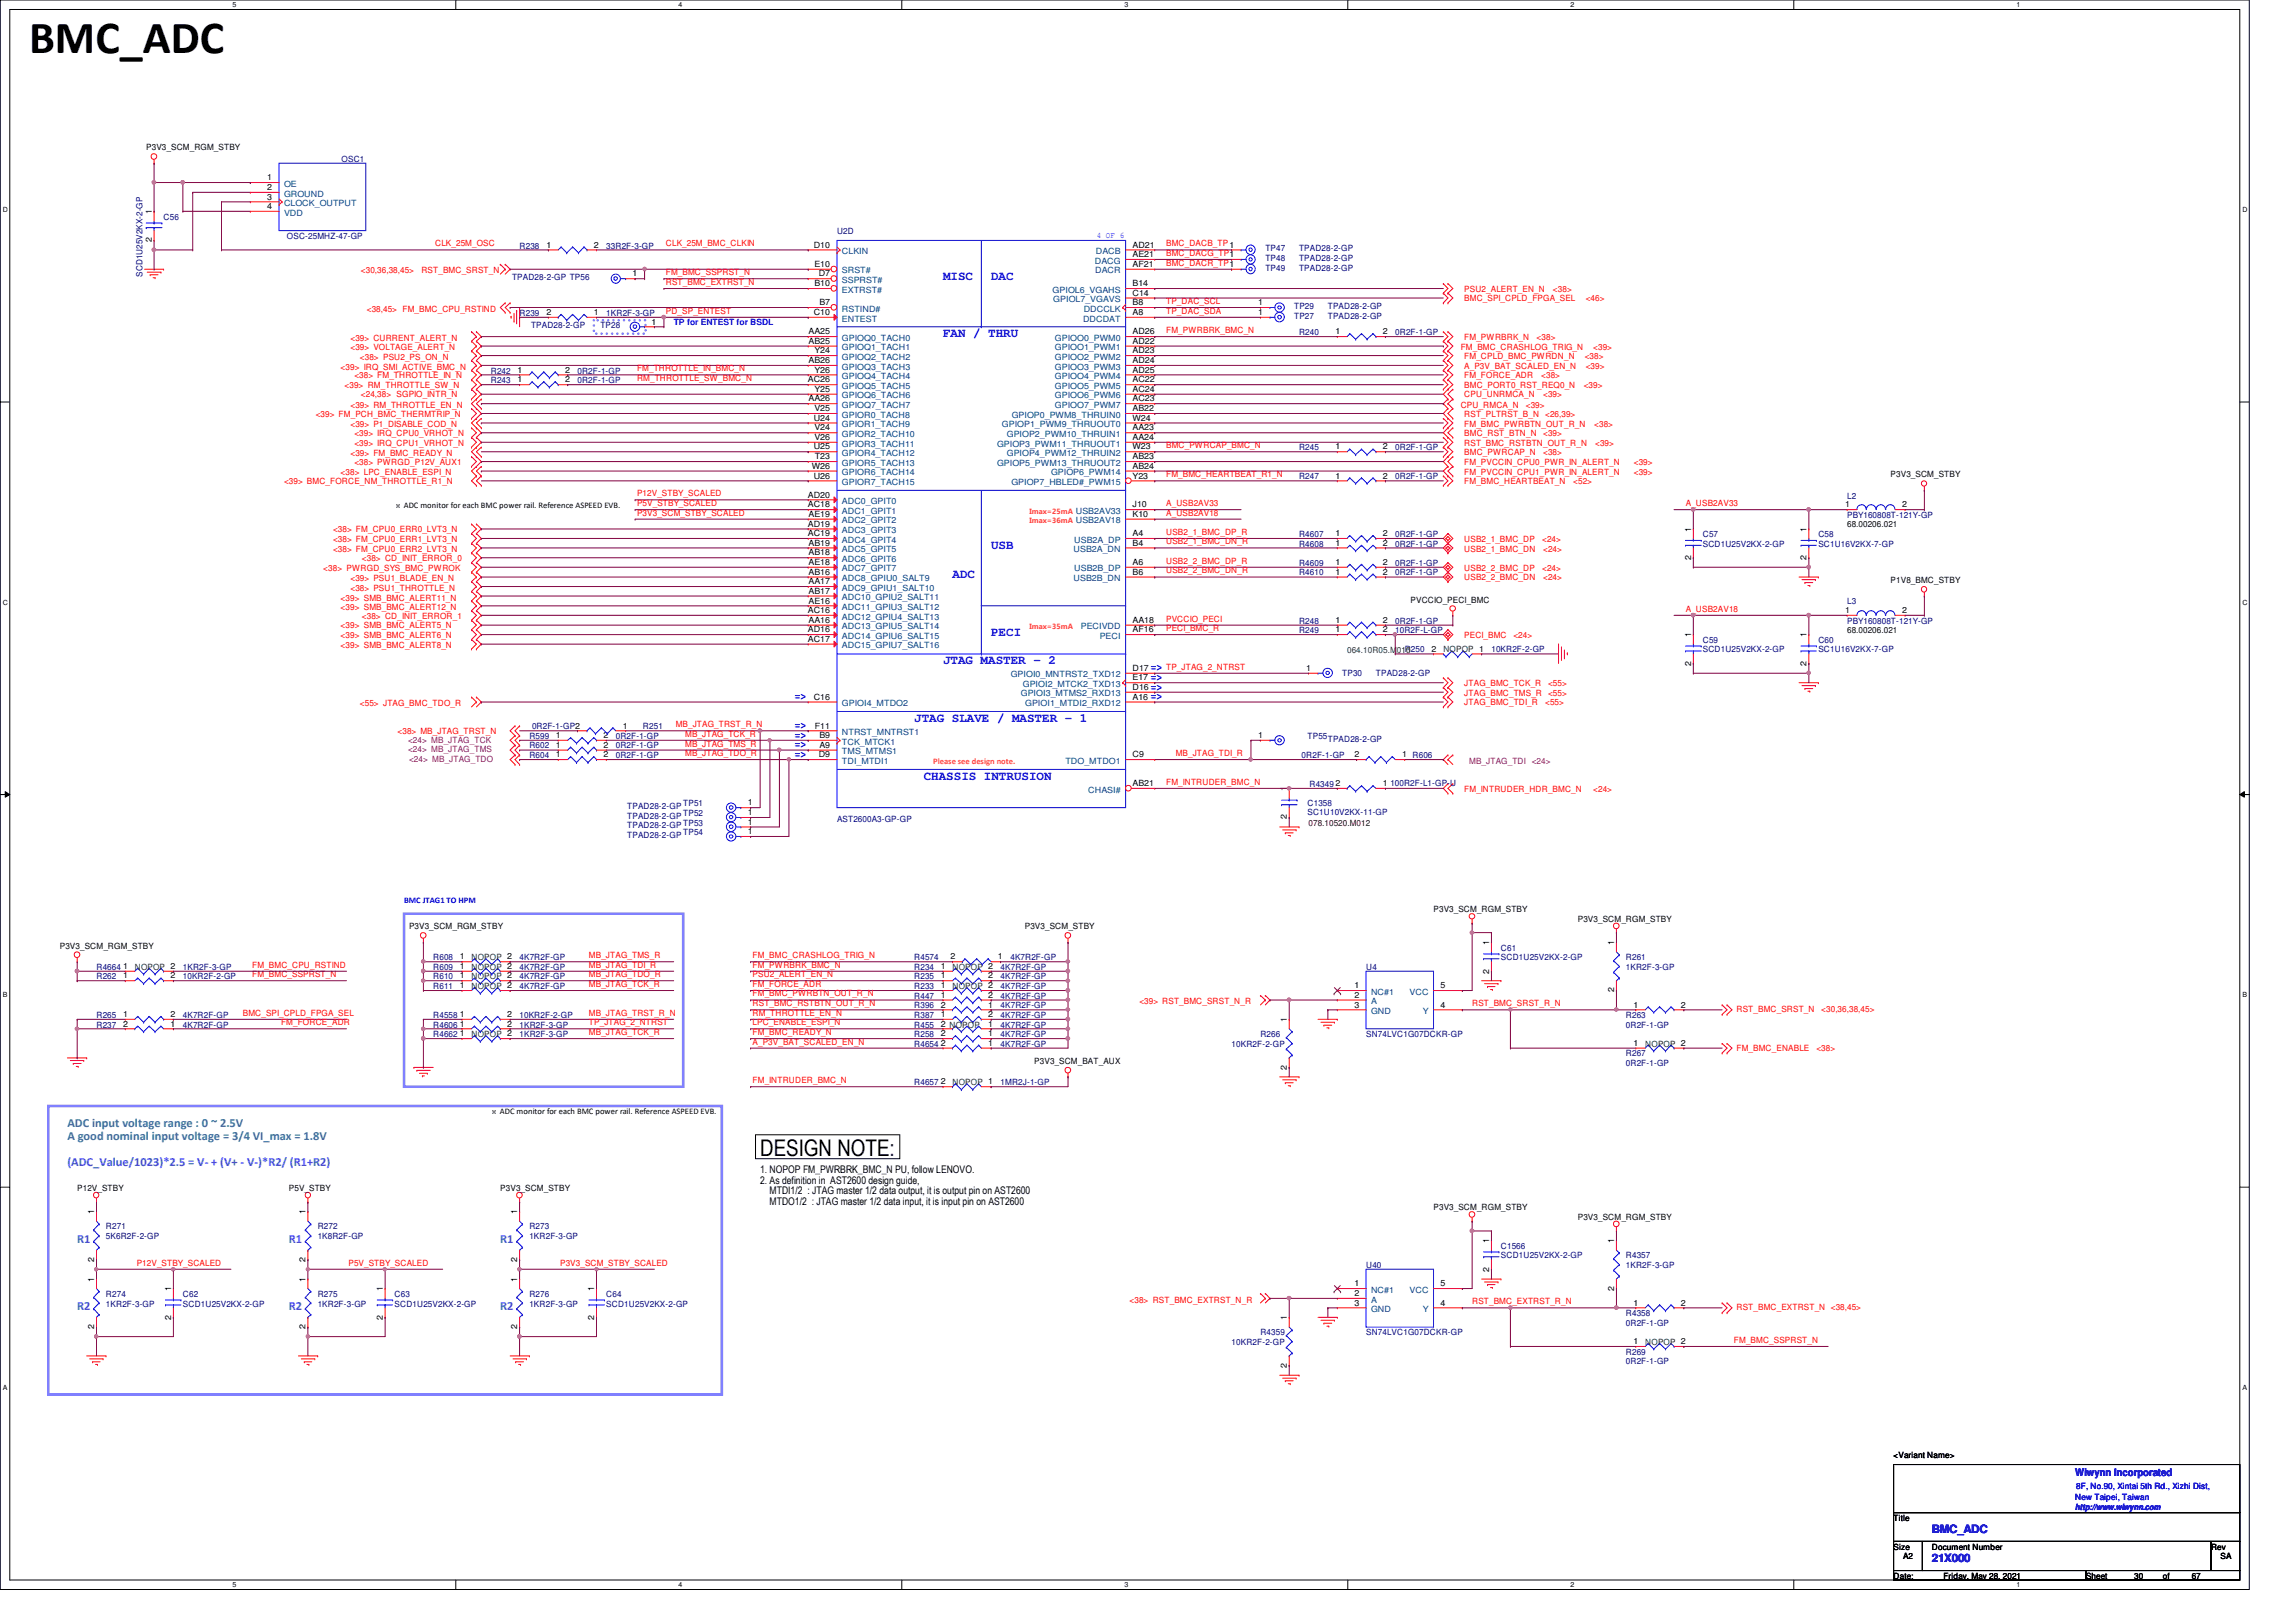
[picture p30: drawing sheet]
<svg xmlns="http://www.w3.org/2000/svg" width="297mm" height="210mm" viewBox="0 0 297 210" stroke-linecap="round" stroke-linejoin="round" font-family="sans-serif">
<defs><g id="words">
<text font-size="6" x="3.8" y="6.9">BMC_ADC</text>
<text font-size="3" x="98.3" y="149.6">DESIGN NOTE:</text>
<g font-size="1.6" fill="#00f">
<text x="122" y="36.2">MISC</text>
<text x="128.2" y="36.2">DAC</text>
<text x="122" y="43.6">FAN / THRU</text>
<text x="128.2" y="71">USB</text>
<text x="123.2" y="74.8">ADC</text>
<text x="128.2" y="82.3">PECI</text>
<text x="122" y="86">JTAG MASTER - 2</text>
<text x="118.3" y="93.4">JTAG SLAVE / MASTER - 1</text>
<text x="119.5" y="100.9">CHASSIS INTRUSION</text>
</g>
<g font-size="1.6" fill="#408080">
<text x="8.7" y="145.9">ADC input voltage range : 0 ~ 2.5V</text>
<text x="8.7" y="147.5">A good nominal input voltage = 3/4 VI_max = 1.8V</text>
</g>
<g font-size="1.6" fill="#0080ff">
<text x="8.7" y="150.9">(ADC_Value/1023)*2.5 = V- + (V+ - V-)*R2/ (R1+R2)</text>
<text x="10" y="160.8">R1</text>
<text x="37.4" y="160.8">R1</text>
<text x="64.7" y="160.8">R1</text>
<text x="10" y="169.5">R2</text>
<text x="37.4" y="169.5">R2</text>
<text x="64.7" y="169.5">R2</text>
</g>
<g font-size="1.5" fill="#00f">
<text x="148.9" y="86.9">=&gt;</text>
<text x="148.9" y="88.1">=&gt;</text>
<text x="148.9" y="89.4">=&gt;</text>
<text x="102.8" y="90.6">=&gt;</text>
<text x="102.8" y="94.4">=&gt;</text>
<text x="102.8" y="95.6">=&gt;</text>
<text x="148.9" y="90.6">=&gt;</text>
<text x="102.8" y="98.1">=&gt;</text>
<text x="102.8" y="96.9">=&gt;</text>
<text x="249.9" y="202.1">21X000</text>
<text x="249.9" y="198.4">BMC_ADC</text>
</g>
<g font-size="1.4">
<text x="98.3" y="151.8">1. NOPOP FM_PWRBRK_BMC_N PU, follow LENOVO.</text>
<text x="98.3" y="153.2">2. As definition in AST2600 design guide,</text>
<text x="99.6" y="154.6">MTDI1/2 : JTAG master 1/2 data output, it is output pin on AST2600</text>
<text x="99.6" y="155.9">MTDO1/2 : JTAG master 1/2 data input, it is input pin on AST2600</text>
</g>
<text font-size="1.4" fill="#00f" x="268.5" y="191.1">Wiwynn Incorporated</text>
<g font-size="1.1">
<text x="18.9" y="19.5">P3V3_SCM_RGM_STBY</text>
<text x="34.6" y="23.3">1</text>
<text x="19.6" y="27.7" transform="rotate(-90 19.6 27.7)">1</text>
<text x="34.6" y="24.6">2</text>
<text x="34.6" y="25.8">3</text>
<text x="34.6" y="27.1">4</text>
<text x="19.6" y="31.4" transform="rotate(-90 19.6 31.4)">2</text>
<text x="70.7" y="32">1</text>
<text x="76.8" y="32">2</text>
<text x="81.8" y="35.8">1</text>
<text x="105.3" y="32">D10</text>
<text x="105.4" y="34.5">E10</text>
<text x="105.9" y="35.8">D7</text>
<text x="146.5" y="32">AD21</text>
<text x="146.5" y="33.3">AE21</text>
<text x="146.5" y="34.5">AF21</text>
<text x="70.7" y="40.8">2</text>
<text x="76.8" y="40.8">1</text>
<text x="84.3" y="42">1</text>
<text x="105.3" y="40.8">C10</text>
<text x="105.4" y="37">B10</text>
<text x="106" y="39.5">B7</text>
<text x="146.5" y="37">B14</text>
<text x="146.5" y="38.3">C14</text>
<text x="146.5" y="39.5">B8</text>
<text x="146.5" y="40.8">A8</text>
<text x="162.8" y="39.5">1</text>
<text x="162.8" y="40.8">1</text>
<text x="104.6" y="43.3">AA25</text>
<text x="104.6" y="44.5">AB25</text>
<text x="104.6" y="47">AB26</text>
<text x="105.4" y="45.7">Y24</text>
<text x="146.5" y="43.3">AD26</text>
<text x="146.5" y="44.5">AD22</text>
<text x="146.5" y="45.7">AD23</text>
<text x="146.5" y="47">AD24</text>
<text x="172.8" y="43.3">1</text>
<text x="178.9" y="43.3">2</text>
<text x="67" y="49.5">1</text>
<text x="67" y="48.2">1</text>
<text x="73.1" y="49.5">2</text>
<text x="73.1" y="48.2">2</text>
<text x="104.5" y="49.5">AC26</text>
<text x="104.6" y="51.9">AA26</text>
<text x="105.4" y="48.2">Y26</text>
<text x="105.4" y="50.7">Y25</text>
<text x="105.4" y="53.2">V25</text>
<text x="146.5" y="48.2">AD25</text>
<text x="146.5" y="49.5">AC22</text>
<text x="146.5" y="50.7">AC24</text>
<text x="146.5" y="51.9">AC23</text>
<text x="146.5" y="53.2">AB22</text>
<text x="105.3" y="54.4">U24</text>
<text x="105.3" y="58.2">U25</text>
<text x="105.4" y="55.7">V24</text>
<text x="105.4" y="56.9">V26</text>
<text x="105.4" y="59.4">T23</text>
<text x="146.5" y="54.4">W24</text>
<text x="146.5" y="55.7">AA23</text>
<text x="146.5" y="56.9">AA24</text>
<text x="146.5" y="58.2">W23</text>
<text x="146.5" y="59.4">AB23</text>
<text x="172.8" y="58.2">1</text>
<text x="178.9" y="58.2">2</text>
<text x="52.2" y="65.7">ADC monitor for each BMC power rail. Reference ASPEED EVB.</text>
<text x="104.5" y="64.4">AD20</text>
<text x="104.5" y="65.7">AC18</text>
<text x="105" y="60.7">W26</text>
<text x="105.3" y="61.9">U26</text>
<text x="146.5" y="65.7">J10</text>
<text x="146.5" y="60.7">AB24</text>
<text x="146.5" y="61.9">Y23</text>
<text x="172.8" y="61.9">1</text>
<text x="178.9" y="61.9">2</text>
<text x="238.7" y="65.7">1</text>
<text x="244.6" y="61.8">P3V3_SCM_STBY</text>
<text x="246.1" y="65.7">2</text>
<text x="104.5" y="68.2">AD19</text>
<text x="104.5" y="69.4">AC19</text>
<text x="104.6" y="66.9">AE19</text>
<text x="104.6" y="70.6">AB19</text>
<text x="104.6" y="71.9">AB18</text>
<text x="146.5" y="70.6">B4</text>
<text x="146.5" y="69.4">A4</text>
<text x="146.5" y="66.9">K10</text>
<text x="172.8" y="69.4">1</text>
<text x="172.8" y="70.6">1</text>
<text x="178.9" y="69.4">2</text>
<text x="178.9" y="70.6">2</text>
<text x="218.8" y="68.8" transform="rotate(-90 218.8 68.8)">1</text>
<text x="233.7" y="68.8" transform="rotate(-90 233.7 68.8)">1</text>
<text x="239" y="68.2">68.00206.021</text>
<text x="104.6" y="73.1">AE18</text>
<text x="104.6" y="74.4">AB16</text>
<text x="104.6" y="75.6">AA17</text>
<text x="104.6" y="76.8">AB17</text>
<text x="146.5" y="74.4">B6</text>
<text x="146.5" y="73.1">A6</text>
<text x="172.8" y="73.1">1</text>
<text x="172.8" y="74.4">1</text>
<text x="178.9" y="73.1">2</text>
<text x="178.9" y="74.4">2</text>
<text x="182.5" y="78">PVCCIO_PECI_BMC</text>
<text x="218.8" y="72.4" transform="rotate(-90 218.8 72.4)">2</text>
<text x="233.7" y="72.4" transform="rotate(-90 233.7 72.4)">2</text>
<text x="244.6" y="75.5">P1V8_BMC_STBY</text>
<text x="104.5" y="79.3">AC16</text>
<text x="104.5" y="81.8">AD16</text>
<text x="104.5" y="83.1">AC17</text>
<text x="104.6" y="78.1">AE16</text>
<text x="104.6" y="80.6">AA16</text>
<text x="146.5" y="80.6">AA18</text>
<text x="146.5" y="81.8">AF16</text>
<text x="172.8" y="80.6">1</text>
<text x="172.8" y="81.8">1</text>
<text x="178.9" y="80.6">2</text>
<text x="178.9" y="81.8">2</text>
<text x="218.8" y="82.5" transform="rotate(-90 218.8 82.5)">1</text>
<text x="233.7" y="82.5" transform="rotate(-90 233.7 82.5)">1</text>
<text x="238.7" y="79.3">1</text>
<text x="239" y="82">68.00206.021</text>
<text x="246.1" y="79.3">2</text>
<text x="146.5" y="89.3">D16</text>
<text x="146.5" y="88.1">E17</text>
<text x="146.5" y="86.8">D17</text>
<text x="169" y="86.8">1</text>
<text x="185.2" y="84.3">2</text>
<text x="218.8" y="86.1" transform="rotate(-90 218.8 86.1)">2</text>
<text x="233.7" y="86.1" transform="rotate(-90 233.7 86.1)">2</text>
<text x="71.9" y="95.5">1</text>
<text x="78.1" y="95.5">2</text>
<text x="80.6" y="94.3">1</text>
<text x="105.3" y="90.6">C16</text>
<text x="105.4" y="94.3">F11</text>
<text x="106" y="95.5">B9</text>
<text x="146.5" y="90.6">A16</text>
<text x="162.8" y="95.5">1</text>
<text x="71.9" y="96.8">1</text>
<text x="71.9" y="98">1</text>
<text x="78.1" y="96.8">2</text>
<text x="78.1" y="98">2</text>
<text x="105.9" y="98">D9</text>
<text x="106" y="96.8">A9</text>
<text x="146.5" y="98">C9</text>
<text x="146.5" y="101.7">AB21</text>
<text x="175.2" y="98">2</text>
<text x="178.9" y="101.7">1</text>
<text x="181.4" y="98">1 R606</text>
<text x="96.7" y="104.2">1</text>
<text x="96.7" y="105.5">1</text>
<text x="96.7" y="106.7">1</text>
<text x="96.7" y="107.9">1</text>
<text x="166.5" y="106" transform="rotate(-90 166.5 106)">2</text>
<text x="166.5" y="102.4" transform="rotate(-90 166.5 102.4)">1</text>
<text x="185.5" y="118">P3V3_SCM_RGM_STBY</text>
<text x="204.1" y="119.3">P3V3_SCM_RGM_STBY</text>
<text x="7.7" y="122.8">P3V3_SCM_RGM_STBY</text>
<text x="15.9" y="125.4">1</text>
<text x="52.9" y="120.3">P3V3_SCM_RGM_STBY</text>
<text x="59.5" y="124.2">1</text>
<text x="59.5" y="125.4">1</text>
<text x="121.7" y="125.4">1</text>
<text x="123" y="124.2">2</text>
<text x="129.1" y="124.2">1</text>
<text x="132.6" y="120.3">P3V3_SCM_STBY</text>
<text x="192.7" y="126" transform="rotate(-90 192.7 126)">2</text>
<text x="192.7" y="122.3" transform="rotate(-90 192.7 122.3)">1</text>
<text x="208.8" y="122.3" transform="rotate(-90 208.8 122.3)">1</text>
<text x="15.9" y="131.6">1</text>
<text x="15.9" y="126.6">1</text>
<text x="22.1" y="131.6">2</text>
<text x="22.1" y="126.6">2</text>
<text x="59.5" y="126.6">1</text>
<text x="59.5" y="127.9">1</text>
<text x="59.5" y="131.6">1</text>
<text x="65.6" y="131.6">2</text>
<text x="121.7" y="126.6">1</text>
<text x="121.7" y="127.9">1</text>
<text x="121.7" y="131.6">1</text>
<text x="121.7" y="129.1">1</text>
<text x="121.7" y="130.4">2</text>
<text x="127.8" y="126.6">2</text>
<text x="127.8" y="131.6">2</text>
<text x="127.8" y="129.1">2</text>
<text x="127.8" y="130.4">1</text>
<text x="175.2" y="130.4">3</text>
<text x="175.2" y="129.1">2</text>
<text x="175.2" y="127.9">1</text>
<text x="186.3" y="127.9">5</text>
<text x="186.3" y="130.4">4</text>
<text x="208.8" y="128.4" transform="rotate(-90 208.8 128.4)">2</text>
<text x="211.3" y="130.4">1</text>
<text x="217.5" y="130.4">2</text>
<text x="15.9" y="132.8">2</text>
<text x="22.1" y="132.8">1</text>
<text x="59.5" y="134.1">1</text>
<text x="59.5" y="132.8">1</text>
<text x="65.6" y="132.8">2</text>
<text x="121.7" y="135.3">2</text>
<text x="121.7" y="132.8">2 NOPOP</text>
<text x="121.7" y="134.1">2</text>
<text x="127.8" y="135.3">1</text>
<text x="127.8" y="132.8">1</text>
<text x="127.8" y="134.1">1</text>
<text x="133.8" y="137.7">P3V3_SCM_BAT_AUX</text>
<text x="166.5" y="132.2" transform="rotate(-90 166.5 132.2)">1</text>
<text x="211.3" y="135.3">1</text>
<text x="121.7" y="140.3">2</text>
<text x="166.5" y="138.4" transform="rotate(-90 166.5 138.4)">2</text>
<text x="64.7" y="144.2">ADC monitor for each BMC power rail. Reference ASPEED EVB.</text>
<text x="10" y="154.1">P12V_STBY</text>
<text x="37.4" y="154.1">P5V_STBY</text>
<text x="64.7" y="154.1">P3V3_SCM_STBY</text>
<text x="12.2" y="157.1" transform="rotate(-90 12.2 157.1)">1</text>
<text x="39.5" y="157.1" transform="rotate(-90 39.5 157.1)">1</text>
<text x="66.9" y="157.1" transform="rotate(-90 66.9 157.1)">1</text>
<text x="185.5" y="156.6">P3V3_SCM_RGM_STBY</text>
<text x="192.7" y="160.9" transform="rotate(-90 192.7 160.9)">1</text>
<text x="204.1" y="157.9">P3V3_SCM_RGM_STBY</text>
<text x="208.8" y="160.9" transform="rotate(-90 208.8 160.9)">1</text>
<text x="12.2" y="165.9" transform="rotate(-90 12.2 165.9)">1</text>
<text x="12.2" y="163.3" transform="rotate(-90 12.2 163.3)">2</text>
<text x="22.1" y="167.1" transform="rotate(-90 22.1 167.1)">1</text>
<text x="39.5" y="165.9" transform="rotate(-90 39.5 165.9)">1</text>
<text x="39.5" y="163.3" transform="rotate(-90 39.5 163.3)">2</text>
<text x="49.5" y="167.1" transform="rotate(-90 49.5 167.1)">1</text>
<text x="66.9" y="165.9" transform="rotate(-90 66.9 165.9)">1</text>
<text x="66.9" y="163.3" transform="rotate(-90 66.9 163.3)">2</text>
<text x="76.9" y="167.1" transform="rotate(-90 76.9 167.1)">1</text>
<text x="175.2" y="167.7">2</text>
<text x="175.2" y="166.5">1</text>
<text x="186.3" y="166.5">5</text>
<text x="192.7" y="164.5" transform="rotate(-90 192.7 164.5)">2</text>
<text x="208.8" y="167" transform="rotate(-90 208.8 167)">2</text>
<text x="12.2" y="172" transform="rotate(-90 12.2 172)">2</text>
<text x="22.1" y="170.8" transform="rotate(-90 22.1 170.8)">2</text>
<text x="39.5" y="172" transform="rotate(-90 39.5 172)">2</text>
<text x="49.5" y="170.8" transform="rotate(-90 49.5 170.8)">2</text>
<text x="66.9" y="172" transform="rotate(-90 66.9 172)">2</text>
<text x="76.9" y="170.8" transform="rotate(-90 76.9 170.8)">2</text>
<text x="166.5" y="170.9" transform="rotate(-90 166.5 170.9)">1</text>
<text x="175.2" y="169">3</text>
<text x="186.3" y="169">4</text>
<text x="211.3" y="173.9">1</text>
<text x="211.3" y="169">1</text>
<text x="217.5" y="169">2</text>
<text x="166.5" y="177" transform="rotate(-90 166.5 177)">2</text>
<text x="245" y="188.7">&lt;Variant Name&gt;</text>
<text x="245" y="196.8">Title</text>
<text x="245" y="200.5">Size</text>
<text x="246.2" y="201.8">A2</text>
<text x="249.9" y="200.5">Document Number</text>
<text x="286" y="200.5">Rev</text>
<text x="287.3" y="201.8">SA</text>
<text x="245" y="204.3">Date:</text>
<text x="251.4" y="204.3">Friday, May 28, 2021</text>
<text x="269.9" y="204.3">Sheet</text>
<text x="276.1" y="204.3">30</text>
<text x="279.8" y="204.3">of</text>
<text x="283.5" y="204.3">67</text>
</g>
<g font-size="1.1" fill="#000080">
<text x="44.2" y="21">OSC1</text>
<text x="21.2" y="28.4">C56</text>
<text x="18.5" y="35.8" transform="rotate(-90 18.5 35.8)">SCD1U25V2KX-2-GP</text>
<text x="37.1" y="30.9">OSC-25MHZ-47-GP</text>
<text x="67.2" y="32.2">R238</text>
<text x="78.4" y="32.2">33R2F-3-GP</text>
<text x="108.3" y="30.3">U2D</text>
<text x="163.7" y="35">TP49</text>
<text x="163.7" y="32.5">TP47</text>
<text x="163.7" y="33.8">TP48</text>
<text x="168.1" y="35">TPAD28-2-GP</text>
<text x="168.1" y="32.5">TPAD28-2-GP</text>
<text x="168.1" y="33.8">TPAD28-2-GP</text>
<text x="66.2" y="36.3">TPAD28-2-GP TP56</text>
<text x="67.2" y="40.9">R239</text>
<text x="78.4" y="40.9">1KR2F-3-GP</text>
<text x="167.4" y="40">TP29</text>
<text x="167.4" y="41.2">TP27</text>
<text x="171.8" y="40">TPAD28-2-GP</text>
<text x="171.8" y="41.2">TPAD28-2-GP</text>
<text x="68.7" y="42.5">TPAD28-2-GP</text>
<text x="77.7" y="42.5">TP28</text>
<text x="168.1" y="43.3">R240</text>
<text x="180.5" y="43.3">0R2F-1-GP</text>
<text x="63.5" y="49.6">R243</text>
<text x="63.5" y="48.3">R242</text>
<text x="74.7" y="49.6">0R2F-1-GP</text>
<text x="74.7" y="48.3">0R2F-1-GP</text>
<text x="168.1" y="58.3">R245</text>
<text x="180.5" y="58.3">0R2F-1-GP</text>
<text x="168.1" y="62">R247</text>
<text x="180.5" y="62">0R2F-1-GP</text>
<text x="239" y="64.5">L2</text>
<text x="168.1" y="69.5">R4607</text>
<text x="168.1" y="70.7">R4608</text>
<text x="180.5" y="69.5">0R2F-1-GP</text>
<text x="180.5" y="70.7">0R2F-1-GP</text>
<text x="220.3" y="69.5">C57</text>
<text x="220.3" y="70.7">SCD1U25V2KX-2-GP</text>
<text x="235.2" y="69.5">C58</text>
<text x="235.2" y="70.7">SC1U16V2KX-7-GP</text>
<text x="239" y="67">PBY160808T-121Y-GP</text>
<text x="168.1" y="73.2">R4609</text>
<text x="168.1" y="74.5">R4610</text>
<text x="180.5" y="73.2">0R2F-1-GP</text>
<text x="180.5" y="74.5">0R2F-1-GP</text>
<text x="168.1" y="80.7">R248</text>
<text x="168.1" y="82">R249</text>
<text x="180.5" y="80.7">0R2F-1-GP</text>
<text x="180.5" y="82">10R2F-L-GP</text>
<text x="220.3" y="83.2">C59</text>
<text x="235.2" y="83.2">C60</text>
<text x="239" y="78.2">L3</text>
<text x="239" y="80.7">PBY160808T-121Y-GP</text>
<text x="173.6" y="87.5">TP30</text>
<text x="178" y="87.5">TPAD28-2-GP</text>
<text x="181.7" y="84.4">R250</text>
<text x="193" y="84.4">10KR2F-2-GP</text>
<text x="220.3" y="84.4">SCD1U25V2KX-2-GP</text>
<text x="235.2" y="84.4">SC1U16V2KX-7-GP</text>
<text x="68.5" y="95.6">R599</text>
<text x="68.8" y="94.4">0R2F-1-GP2</text>
<text x="79.7" y="95.6">0R2F-1-GP</text>
<text x="83.2" y="94.4">R251</text>
<text x="169.2" y="95.6">TP55</text>
<text x="68.5" y="96.9">R602</text>
<text x="68.5" y="98.1">R604</text>
<text x="79.7" y="96.9">0R2F-1-GP</text>
<text x="79.7" y="98.1">0R2F-1-GP</text>
<text x="168.4" y="98.1">0R2F-1-GP</text>
<text x="169.4" y="101.9">R43492</text>
<text x="171.8" y="96">TPAD28-2-GP</text>
<text x="179.9" y="101.7">100R2F-L1-GP-U</text>
<text x="81.1" y="104.7">TPAD28-2-GP</text>
<text x="81.1" y="106">TPAD28-2-GP</text>
<text x="81.1" y="107.2">TPAD28-2-GP</text>
<text x="88.4" y="104.4">TP51</text>
<text x="88.4" y="105.6">TP52</text>
<text x="88.4" y="106.8">TP53</text>
<text x="108.3" y="106.3">AST2600A3-GP-GP</text>
<text x="169.2" y="104.4">C1358</text>
<text x="169.2" y="105.5">SC1U10V2KX-11-GP</text>
<text x="81.1" y="108.5">TPAD28-2-GP</text>
<text x="88.4" y="108.1">TP54</text>
<text x="12.5" y="125.5">R4664</text>
<text x="23.7" y="125.5">1KR2F-3-GP</text>
<text x="56" y="124.2">R608</text>
<text x="56" y="125.5">R609</text>
<text x="67.2" y="124.2">4K7R2F-GP</text>
<text x="67.2" y="125.5">4K7R2F-GP</text>
<text x="118.3" y="125.5">R234</text>
<text x="118.3" y="124.2">R4574</text>
<text x="129.5" y="125.5">4K7R2F-GP</text>
<text x="130.7" y="124.2">4K7R2F-GP</text>
<text x="176.7" y="125.5">U4</text>
<text x="194.2" y="123">C61</text>
<text x="194.2" y="124.2">SCD1U25V2KX-2-GP</text>
<text x="210.4" y="124.2">R261</text>
<text x="210.4" y="125.5">1KR2F-3-GP</text>
<text x="12.5" y="131.7">R265</text>
<text x="12.5" y="126.7">R262</text>
<text x="23.7" y="131.7">4K7R2F-GP</text>
<text x="23.7" y="126.7">10KR2F-2-GP</text>
<text x="56" y="126.7">R610</text>
<text x="56" y="128">R611</text>
<text x="56" y="131.7">R4558</text>
<text x="67.2" y="131.7">10KR2F-2-GP</text>
<text x="67.2" y="126.7">4K7R2F-GP</text>
<text x="67.2" y="128">4K7R2F-GP</text>
<text x="118.3" y="126.7">R235</text>
<text x="118.3" y="128">R233</text>
<text x="118.3" y="131.7">R387</text>
<text x="118.3" y="129.2">R447</text>
<text x="118.3" y="130.5">R396</text>
<text x="129.5" y="126.7">4K7R2F-GP</text>
<text x="129.5" y="128">4K7R2F-GP</text>
<text x="129.5" y="131.7">4K7R2F-GP</text>
<text x="129.5" y="129.2">4K7R2F-GP</text>
<text x="129.5" y="130.5">4K7R2F-GP</text>
<text x="210.4" y="131.7">R263</text>
<text x="12.5" y="133">R237</text>
<text x="23.7" y="133">4K7R2F-GP</text>
<text x="56" y="134.2">R4662</text>
<text x="56" y="133">R4606</text>
<text x="67.2" y="134.2">1KR2F-3-GP</text>
<text x="67.2" y="133">1KR2F-3-GP</text>
<text x="118.3" y="135.5">R4654</text>
<text x="118.3" y="133">R455</text>
<text x="118.3" y="134.2">R258</text>
<text x="129.5" y="135.5">4K7R2F-GP</text>
<text x="129.5" y="133">4K7R2F-GP</text>
<text x="129.5" y="134.2">4K7R2F-GP</text>
<text x="159.3" y="135.5">10KR2F-2-GP</text>
<text x="163.1" y="134.2">R266</text>
<text x="176.7" y="134.2">SN74LVC1G07DCKR-GP</text>
<text x="210.4" y="136.7">R267</text>
<text x="210.4" y="138">0R2F-1-GP</text>
<text x="210.4" y="133">0R2F-1-GP</text>
<text x="118.3" y="140.4">R4657</text>
<text x="129.5" y="140.4">1MR2J-1-GP</text>
<text x="13.7" y="159.1">R271</text>
<text x="13.7" y="160.4">5K6R2F-2-GP</text>
<text x="41.1" y="159.1">R272</text>
<text x="41.1" y="160.4">1K8R2F-GP</text>
<text x="68.5" y="159.1">R273</text>
<text x="68.5" y="160.4">1KR2F-3-GP</text>
<text x="194.2" y="161.6">C1566</text>
<text x="13.7" y="167.8">R274</text>
<text x="23.7" y="167.8">C62</text>
<text x="41.1" y="167.8">R275</text>
<text x="51.1" y="167.8">C63</text>
<text x="68.5" y="167.8">R276</text>
<text x="78.4" y="167.8">C64</text>
<text x="176.7" y="164.1">U40</text>
<text x="194.2" y="162.9">SCD1U25V2KX-2-GP</text>
<text x="210.4" y="162.9">R4357</text>
<text x="210.4" y="164.1">1KR2F-3-GP</text>
<text x="13.7" y="169.1">1KR2F-3-GP</text>
<text x="23.7" y="169.1">SCD1U25V2KX-2-GP</text>
<text x="41.1" y="169.1">1KR2F-3-GP</text>
<text x="51.1" y="169.1">SCD1U25V2KX-2-GP</text>
<text x="68.5" y="169.1">1KR2F-3-GP</text>
<text x="78.4" y="169.1">SCD1U25V2KX-2-GP</text>
<text x="163.1" y="172.8">R4359</text>
<text x="176.7" y="172.8">SN74LVC1G07DCKR-GP</text>
<text x="210.4" y="170.3">R4358</text>
<text x="210.4" y="171.5">0R2F-1-GP</text>
<text x="159.3" y="174">10KR2F-2-GP</text>
<text x="210.4" y="175.3">R269</text>
<text x="210.4" y="176.5">0R2F-1-GP</text>
</g>
<g font-size="1.1" fill="#004080">
<text x="36.7" y="24.2">OE</text>
<text x="36.7" y="25.4">GROUND</text>
<text x="36.7" y="26.7">CLOCK_OUTPUT</text>
<text x="36.7" y="27.9">VDD</text>
<text x="108.9" y="35.4">SRST#</text>
<text x="108.9" y="32.9">CLKIN</text>
<text x="141.6" y="34.1">DACG</text>
<text x="141.7" y="35.4">DACR</text>
<text x="141.8" y="32.9">DACB</text>
<text x="108.9" y="41.6">ENTEST</text>
<text x="108.9" y="37.9">EXTRST#</text>
<text x="108.9" y="40.3">RSTIND#</text>
<text x="108.9" y="36.6">SSPRST#</text>
<text x="136.2" y="37.9">GPIOL6_VGAHS</text>
<text x="136.3" y="39.1">GPIOL7_VGAVS</text>
<text x="140.1" y="41.6">DDCDAT</text>
<text x="140.2" y="40.3">DDCCLK</text>
<text x="108.9" y="44.1">GPIOQ0_TACH0</text>
<text x="108.9" y="45.3">GPIOQ1_TACH1</text>
<text x="108.9" y="46.6">GPIOQ2_TACH2</text>
<text x="108.9" y="47.8">GPIOQ3_TACH3</text>
<text x="136.5" y="44.1">GPIOO0_PWM0</text>
<text x="136.5" y="45.3">GPIOO1_PWM1</text>
<text x="136.5" y="46.6">GPIOO2_PWM2</text>
<text x="136.5" y="47.8">GPIOO3_PWM3</text>
<text x="108.9" y="49.1">GPIOQ4_TACH4</text>
<text x="108.9" y="50.3">GPIOQ5_TACH5</text>
<text x="108.9" y="51.6">GPIOQ6_TACH6</text>
<text x="108.9" y="52.8">GPIOQ7_TACH7</text>
<text x="136.5" y="49.1">GPIOO4_PWM4</text>
<text x="136.5" y="50.3">GPIOO5_PWM5</text>
<text x="136.5" y="51.6">GPIOO6_PWM6</text>
<text x="136.5" y="52.8">GPIOO7_PWM7</text>
<text x="108.9" y="54.1">GPIOR0_TACH8</text>
<text x="108.9" y="55.3">GPIOR1_TACH9</text>
<text x="108.9" y="56.6">GPIOR2_TACH10</text>
<text x="108.9" y="57.8">GPIOR3_TACH11</text>
<text x="108.9" y="59">GPIOR4_TACH12</text>
<text x="129" y="57.8">GPIOP3_PWM11_THRUOUT1</text>
<text x="129.6" y="55.3">GPIOP1_PWM9_THRUOUT0</text>
<text x="130.3" y="56.6">GPIOP2_PWM10_THRUIN1</text>
<text x="130.3" y="59">GPIOP4_PWM12_THRUIN2</text>
<text x="130.9" y="54.1">GPIOP0_PWM8_THRUIN0</text>
<text x="108.9" y="65.2">ADC0_GPIT0</text>
<text x="108.9" y="60.3">GPIOR5_TACH13</text>
<text x="108.9" y="61.5">GPIOR6_TACH14</text>
<text x="108.9" y="62.8">GPIOR7_TACH15</text>
<text x="129" y="60.3">GPIOP5_PWM13_THRUOUT2</text>
<text x="130.8" y="62.8">GPIOP7_HBLED#_PWM15</text>
<text x="136" y="61.5">GPIOP6_PWM14</text>
<text x="108.9" y="66.5">ADC1_GPIT1</text>
<text x="108.9" y="67.7">ADC2_GPIT2</text>
<text x="108.9" y="69">ADC3_GPIT3</text>
<text x="108.9" y="70.2">ADC4_GPIT4</text>
<text x="108.9" y="71.5">ADC5_GPIT5</text>
<text x="138.9" y="71.5">USB2A_DN</text>
<text x="139" y="70.2">USB2A_DP</text>
<text x="108.9" y="72.7">ADC6_GPIT6</text>
<text x="108.9" y="74">ADC7_GPIT7</text>
<text x="108.9" y="75.2">ADC8_GPIU0_SALT9</text>
<text x="108.9" y="76.5">ADC9_GPIU1_SALT10</text>
<text x="108.9" y="77.7">ADC10_GPIU2_SALT11</text>
<text x="138.9" y="75.2">USB2B_DN</text>
<text x="139" y="74">USB2B_DP</text>
<text x="108.9" y="79">ADC11_GPIU3_SALT12</text>
<text x="108.9" y="80.2">ADC12_GPIU4_SALT13</text>
<text x="108.9" y="81.4">ADC13_GPIU5_SALT14</text>
<text x="108.9" y="82.7">ADC14_GPIU6_SALT15</text>
<text x="108.9" y="83.9">ADC15_GPIU7_SALT16</text>
<text x="139.8" y="81.4">PECIVDD</text>
<text x="142.3" y="82.7">PECI</text>
<text x="130.8" y="87.7">GPIOI0_MNTRST2_TXD12</text>
<text x="132.3" y="88.9">GPIOI2_MTCK2_TXD13</text>
<text x="108.9" y="95.1">NTRST_MNTRST1</text>
<text x="108.9" y="91.4">GPIOI4_MTDO2</text>
<text x="132.1" y="90.1">GPIOI3_MTMS2_RXD13</text>
<text x="132.6" y="91.4">GPIOI1_MTDI2_RXD12</text>
<text x="108.9" y="96.4">TCK_MTCK1</text>
<text x="108.9" y="98.8">TDI_MTDI1</text>
<text x="108.9" y="97.6">TMS_MTMS1</text>
<text x="137.8" y="98.8">TDO_MTDO1</text>
<text x="140.8" y="102.6">CHASI#</text>
<text x="177.4" y="131.2">GND</text>
<text x="177.4" y="130">A</text>
<text x="177.4" y="128.7">NC#1</text>
<text x="182.4" y="128.7">VCC</text>
<text x="184.1" y="131.2">Y</text>
<text x="177.4" y="167.3">NC#1</text>
<text x="182.4" y="167.3">VCC</text>
<text x="177.4" y="169.8">GND</text>
<text x="177.4" y="168.6">A</text>
<text x="184.1" y="169.8">Y</text>
</g>
<g font-size="1.1" fill="#f00">
<text x="46.7" y="35.4">&lt;30,36,38,45&gt;</text>
<text x="54.5" y="35.4">RST_BMC_SRST_N</text>
<text x="56.3" y="31.9">CLK_25M_OSC</text>
<text x="86.1" y="31.9">CLK_25M_BMC_CLKIN</text>
<text x="86.1" y="35.6">FM_BMC_SSPRST_N</text>
<text x="150.9" y="31.9">BMC_DACB_TP1</text>
<text x="150.9" y="33.1">BMC_DACG_TP1</text>
<text x="150.9" y="34.4">BMC_DACR_TP1</text>
<text x="47.5" y="40.4">&lt;38,45&gt; FM_BMC_CPU_RSTIND</text>
<text x="86.1" y="36.9">RST_BMC_EXTRST_N</text>
<text x="86.1" y="40.6">PD_SP_ENTEST</text>
<text x="150.9" y="39.3">TP_DAC_SCL</text>
<text x="150.9" y="40.6">TP_DAC_SDA</text>
<text x="189.4" y="37.8">PSU2_ALERT_EN_N</text>
<text x="189.4" y="39">BMC_SPI_CPLD_FPGA_SEL</text>
<text x="200.9" y="37.8">&lt;38&gt;</text>
<text x="205.1" y="39">&lt;46&gt;</text>
<text x="44.1" y="47.8">&lt;39&gt; IRQ_SMI_ACTIVE_BMC_N</text>
<text x="45.3" y="44.1">&lt;39&gt; CURRENT_ALERT_N</text>
<text x="45.3" y="45.3">&lt;39&gt; VOLTAGE_ALERT_N</text>
<text x="46.6" y="46.6">&lt;38&gt; PSU2_PS_ON_N</text>
<text x="150.9" y="43.1">FM_PWRBRK_BMC_N</text>
<text x="189" y="45.3">FM_BMC_CRASHLOG_TRIG_N</text>
<text x="189.4" y="44">FM_PWRBRK_N</text>
<text x="189.4" y="46.5">FM_CPLD_BMC_PWRDN_N</text>
<text x="189.4" y="47.7">A_P3V_BAT_SCALED_EN_N</text>
<text x="198.8" y="44">&lt;38&gt;</text>
<text x="205" y="46.5">&lt;38&gt;</text>
<text x="205.1" y="47.7">&lt;39&gt;</text>
<text x="206.1" y="45.3">&lt;39&gt;</text>
<text x="40.8" y="53.9">&lt;39&gt; FM_PCH_BMC_THERMTRIP_N</text>
<text x="44.6" y="50.2">&lt;39&gt; RM_THROTTLE_SW_N</text>
<text x="45.3" y="52.8">&lt;39&gt; RM_THROTTLE_EN_N</text>
<text x="45.8" y="49">&lt;38&gt; FM_THROTTLE_IN_N</text>
<text x="46.7" y="51.4">&lt;24,38&gt; SGPIO_INTR_N</text>
<text x="82.4" y="48">FM_THROTTLE_IN_BMC_N</text>
<text x="82.4" y="49.3">RM_THROTTLE_SW_BMC_N</text>
<text x="189" y="52.8">CPU_RMCA_N</text>
<text x="189.4" y="49">FM_FORCE_ADR</text>
<text x="189.4" y="50.2">BMC_PORT0_RST_REQ0_N</text>
<text x="189.4" y="51.4">CPU_UNRMCA_N</text>
<text x="189.4" y="53.9">RST_PLTRST_B_N</text>
<text x="197.4" y="52.8">&lt;39&gt;</text>
<text x="199.4" y="49">&lt;38&gt;</text>
<text x="199.6" y="51.4">&lt;39&gt;</text>
<text x="199.9" y="53.9">&lt;26,39&gt;</text>
<text x="204.9" y="50.2">&lt;39&gt;</text>
<text x="45.3" y="55.3">&lt;39&gt; P1_DISABLE_COD_N</text>
<text x="45.3" y="59.1">&lt;39&gt; FM_BMC_READY_N</text>
<text x="45.8" y="56.4">&lt;39&gt; IRQ_CPU0_VRHOT_N</text>
<text x="45.8" y="57.7">&lt;39&gt; IRQ_CPU1_VRHOT_N</text>
<text x="150.9" y="58">BMC_PWRCAP_BMC_N</text>
<text x="189.4" y="55.2">FM_BMC_PWRBTN_OUT_R_N</text>
<text x="189.4" y="56.4">BMC_RST_BTN_N</text>
<text x="189.4" y="57.7">RST_BMC_RSTBTN_OUT_R_N</text>
<text x="189.4" y="58.9">BMC_PWRCAP_N</text>
<text x="199.6" y="56.4">&lt;39&gt;</text>
<text x="199.6" y="58.9">&lt;38&gt;</text>
<text x="206.2" y="55.2">&lt;38&gt;</text>
<text x="206.4" y="57.7">&lt;39&gt;</text>
<text x="36.7" y="62.7">&lt;39&gt; BMC_FORCE_NM_THROTTLE_R1_N</text>
<text x="44.1" y="61.5">&lt;38&gt; LPC_ENABLE_ESPI_N</text>
<text x="45.8" y="60.2">&lt;38&gt; PWRGD_P12V_AUX1</text>
<text x="82.4" y="64.2">P12V_STBY_SCALED</text>
<text x="82.4" y="65.5">P5V_STBY_SCALED</text>
<text x="150.9" y="61.8">FM_BMC_HEARTBEAT_R1_N</text>
<text x="150.9" y="65.5">A_USB2AV33</text>
<text x="189.4" y="60.2">FM_PVCCIN_CPU0_PWR_IN_ALERT_N</text>
<text x="189.4" y="61.4">FM_PVCCIN_CPU1_PWR_IN_ALERT_N</text>
<text x="189.4" y="62.7">FM_BMC_HEARTBEAT_N</text>
<text x="203.5" y="62.7">&lt;52&gt;</text>
<text x="211.4" y="60.2">&lt;39&gt;</text>
<text x="211.4" y="61.4">&lt;39&gt;</text>
<text x="218.1" y="65.5">A_USB2AV33</text>
<text x="43.1" y="68.9">&lt;38&gt; FM_CPU0_ERR0_LVT3_N</text>
<text x="43.1" y="70.1">&lt;38&gt; FM_CPU0_ERR1_LVT3_N</text>
<text x="43.1" y="71.4">&lt;38&gt; FM_CPU0_ERR2_LVT3_N</text>
<text x="82.4" y="66.7">P3V3_SCM_STBY_SCALED</text>
<text x="150.9" y="66.7">A_USB2AV18</text>
<text x="150.9" y="69.2">USB2_1_BMC_DP_R</text>
<text x="150.9" y="70.4">USB2_1_BMC_DN_R</text>
<text x="189.4" y="70.1">USB2_1_BMC_DP</text>
<text x="189.4" y="71.4">USB2_1_BMC_DN</text>
<text x="199.5" y="70.1">&lt;24&gt;</text>
<text x="199.6" y="71.4">&lt;24&gt;</text>
<text x="41.8" y="73.9">&lt;38&gt; PWRGD_SYS_BMC_PWROK</text>
<text x="44.1" y="77.7">&lt;39&gt; SMB_BMC_ALERT11_N</text>
<text x="45.3" y="75.2">&lt;39&gt; PSU1_BLADE_EN_N</text>
<text x="45.3" y="76.5">&lt;38&gt; PSU1_THROTTLE_N</text>
<text x="46.8" y="72.6">&lt;38&gt; CD_INIT_ERROR_0</text>
<text x="150.9" y="72.9">USB2_2_BMC_DP_R</text>
<text x="150.9" y="74.2">USB2_2_BMC_DN_R</text>
<text x="189.4" y="73.9">USB2_2_BMC_DP</text>
<text x="189.4" y="75.1">USB2_2_BMC_DN</text>
<text x="199.5" y="73.9">&lt;24&gt;</text>
<text x="199.6" y="75.1">&lt;24&gt;</text>
<text x="44.1" y="79">&lt;39&gt; SMB_BMC_ALERT12_N</text>
<text x="44.1" y="81.3">&lt;39&gt; SMB_BMC_ALERT5_N</text>
<text x="44.1" y="82.5">&lt;39&gt; SMB_BMC_ALERT6_N</text>
<text x="44.1" y="83.8">&lt;39&gt; SMB_BMC_ALERT8_N</text>
<text x="46.8" y="80.1">&lt;38&gt; CD_INIT_ERROR_1</text>
<text x="150.9" y="80.4">PVCCIO_PECI</text>
<text x="150.9" y="81.7">PECI_BMC_R</text>
<text x="189.4" y="82.5">PECI_BMC</text>
<text x="195.8" y="82.5">&lt;24&gt;</text>
<text x="218.1" y="79.2">A_USB2AV18</text>
<text x="150.9" y="86.7">TP_JTAG_2_NTRST</text>
<text x="189.4" y="88.8">JTAG_BMC_TCK_R</text>
<text x="200.3" y="88.8">&lt;55&gt;</text>
<text x="46.6" y="91.4">&lt;55&gt; JTAG_BMC_TDO_R</text>
<text x="51.4" y="95">&lt;38&gt; MB_JTAG_TRST_N</text>
<text x="87.4" y="94.1">MB_JTAG_TRST_R_N</text>
<text x="88.6" y="95.3">MB_JTAG_TCK_R</text>
<text x="189.4" y="90">JTAG_BMC_TMS_R</text>
<text x="189.4" y="91.3">JTAG_BMC_TDI_R</text>
<text x="199.9" y="91.3">&lt;55&gt;</text>
<text x="200.3" y="90">&lt;55&gt;</text>
<text x="88.6" y="96.6">MB_JTAG_TMS_R</text>
<text x="88.6" y="97.8">MB_JTAG_TDO_R</text>
<text x="150.9" y="101.6">FM_INTRUDER_BMC_N</text>
<text x="152.1" y="97.8">MB_JTAG_TDI_R</text>
<text x="189.4" y="102.5">FM_INTRUDER_HDR_BMC_N</text>
<text x="206.1" y="102.5">&lt;24&gt;</text>
<text x="32.6" y="125.2">FM_BMC_CPU_RSTIND</text>
<text x="76.2" y="124">MB_JTAG_TMS_R</text>
<text x="76.2" y="125.2">MB_JTAG_TDI_R</text>
<text x="97.4" y="125.2">FM_PWRBRK_BMC_N</text>
<text x="97.4" y="124">FM_BMC_CRASHLOG_TRIG_N</text>
<text x="31.4" y="131.4">BMC_SPI_CPLD_FPGA_SEL</text>
<text x="32.6" y="126.4">FM_BMC_SSPRST_N</text>
<text x="76.2" y="126.4">MB_JTAG_TDO_R</text>
<text x="76.2" y="127.7">MB_JTAG_TCK_R</text>
<text x="76.2" y="131.4">MB_JTAG_TRST_R_N</text>
<text x="97.4" y="126.4">PSU2_ALERT_EN_N</text>
<text x="97.4" y="127.7">FM_FORCE_ADR</text>
<text x="97.4" y="128.9">FM_BMC_PWRBTN_OUT_R_N</text>
<text x="97.4" y="130.2">RST_BMC_RSTBTN_OUT_R_N</text>
<text x="97.4" y="131.4">RM_THROTTLE_EN_N</text>
<text x="147.4" y="130">&lt;39&gt; RST_BMC_SRST_N_R</text>
<text x="190.5" y="130.2">RST_BMC_SRST_R_N</text>
<text x="224.7" y="131">RST_BMC_SRST_N</text>
<text x="235.6" y="131">&lt;30,36,38,45&gt;</text>
<text x="36.4" y="132.7">FM_FORCE_ADR</text>
<text x="76.2" y="132.7">TP_JTAG_2_NTRST</text>
<text x="76.2" y="133.9">MB_JTAG_TCK_R</text>
<text x="97.4" y="132.7">LPC_ENABLE_ESPI_N</text>
<text x="97.4" y="133.9">FM_BMC_READY_N</text>
<text x="97.4" y="135.2">A_P3V_BAT_SCALED_EN_N</text>
<text x="224.7" y="136">FM_BMC_ENABLE</text>
<text x="235" y="136">&lt;38&gt;</text>
<text x="97.4" y="140.2">FM_INTRUDER_BMC_N</text>
<text x="17.7" y="163.8">P12V_STBY_SCALED</text>
<text x="45.1" y="163.8">P5V_STBY_SCALED</text>
<text x="72.5" y="163.8">P3V3_SCM_STBY_SCALED</text>
<text x="146.1" y="168.6">&lt;38&gt; RST_BMC_EXTRST_N_R</text>
<text x="190.5" y="168.8">RST_BMC_EXTRST_R_N</text>
<text x="224.3" y="173.8">FM_BMC_SSPRST_N</text>
<text x="224.7" y="169.5">RST_BMC_EXTRST_N &lt;38,45&gt;</text>
</g>
<g font-size="1.1" fill="#00f">
<text x="141.9" y="30.8">4 OF 6</text>
<text x="87.2" y="42.1">TP for ENTEST for BSDL</text>
<text x="52.3" y="116.8">BMC JTAG1 TO HPM</text>
<text x="268.5" y="195.4">http://www.wiwynn.com</text>
<text x="268.5" y="194.1">New Taipei, Taiwan</text>
<text x="268.6" y="192.7">8F, No.90, Xintai 5th Rd., Xizhi Dist,</text>
</g>
<g font-size="1.1" fill="#008000">
<text x="174.3" y="84.5">064.10R05.M010</text>
<text x="186.7" y="84.4">NOPOP 1</text>
<text x="17.4" y="125.5">NOPOP 2</text>
<text x="61" y="124.2">NOPOP 2</text>
<text x="61" y="125.5">NOPOP 2</text>
<text x="123.2" y="125.5">NOPOP 2</text>
<text x="61" y="126.7">NOPOP 2</text>
<text x="61" y="128">NOPOP 2</text>
<text x="123.2" y="128">NOPOP 2</text>
<text x="61" y="134.2">NOPOP 2</text>
<text x="212.8" y="135.5">NOPOP 2</text>
<text x="123.2" y="140.4">NOPOP 1</text>
<text x="212.8" y="174">NOPOP 2</text>
</g>
<g font-size="1.1" fill="#800080">
<text x="52.8" y="96.1">&lt;24&gt; MB_JTAG_TCK</text>
<text x="52.8" y="97.4">&lt;24&gt; MB_JTAG_TMS</text>
<text x="52.9" y="98.6">&lt;24&gt; MB_JTAG_TDO</text>
<text x="190.1" y="98.8">MB_JTAG_TDI &lt;24&gt;</text>
</g>
<text font-size="1.1" fill="#ff8000" x="120.7" y="98.8">Please see design note.</text>
<text font-size="1.1" fill="#400000" x="169.3" y="106.8">078.10520.M012</text>
<g font-size="1" fill="#ff8000">
<text x="133.2" y="66.5">Imax=25mA USB2AV33</text>
<text x="133.2" y="67.7">Imax=36mA USB2AV18</text>
<text x="133.2" y="81.4">Imax=35mA</text>
</g>
<g font-size=".9">
<text x="30.1" y=".9">5</text>
<text x="87.8" y=".9">4</text>
<text x="145.5" y=".9">3</text>
<text x="203.2" y=".9">2</text>
<text x="260.9" y=".9">1</text>
<text x=".4" y="27.4">D</text>
<text x="290.1" y="27.4">D</text>
<text x="51.1" y="65.7">※</text>
<text x=".4" y="78.2">C</text>
<text x="290.1" y="78.2">C</text>
<text x=".4" y="129">B</text>
<text x="290.1" y="129">B</text>
<text x="63.5" y="144.1">※</text>
<text x=".4" y="179.8">A</text>
<text x="290.1" y="179.8">A</text>
<text x="30.1" y="205.4">5</text>
<text x="87.8" y="205.4">4</text>
<text x="145.5" y="205.4">3</text>
<text x="203.2" y="205.4">2</text>
<text x="260.9" y="205.4">1</text>
</g>
</g></defs>
<path d="M0 0h291v205.7h-291zM1.3 1.2h288.5v203.3h-288.5z" fill="none" stroke="#000" stroke-width=".13"/>
<g fill="#fff">
<path d="M30.1 .1h.5v1h-.5z"/>
<path d="M30.1 204.6h.5v1h-.5z"/>
</g>
<path d="M59 0v1.2M59 204.5v1.2" fill="none" stroke="#000" stroke-width=".13"/>
<g fill="#fff">
<path d="M87.8 .1h.5v1h-.5z"/>
<path d="M87.8 204.6h.5v1h-.5z"/>
</g>
<path d="M116.7 0v1.2M116.7 204.5v1.2" fill="none" stroke="#000" stroke-width=".13"/>
<g fill="#fff">
<path d="M145.5 .1h.5v1h-.5z"/>
<path d="M145.5 204.6h.5v1h-.5z"/>
</g>
<path d="M174.4 0v1.2M174.4 204.5v1.2" fill="none" stroke="#000" stroke-width=".13"/>
<g fill="#fff">
<path d="M203.2 .1h.5v1h-.5z"/>
<path d="M203.2 204.6h.5v1h-.5z"/>
</g>
<path d="M232.1 0v1.2M232.1 204.5v1.2" fill="none" stroke="#000" stroke-width=".13"/>
<g fill="#fff">
<path d="M260.9 .1h.5v1h-.5z"/>
<path d="M260.9 204.6h.5v1h-.5z"/>
<path d="M.4 26.6h.6v1h-.6z"/>
<path d="M290.1 26.6h.6v1h-.6z"/>
<path d="M.4 77.4h.6v1h-.6z"/>
<path d="M290.1 77.4h.6v1h-.6z"/>
</g>
<path d="M0 52h1.3M289.8 52h1.2" fill="none" stroke="#000" stroke-width=".13"/>
<g fill="#fff">
<path d="M.4 128.2h.6v1h-.6z"/>
<path d="M290.1 128.2h.6v1h-.6z"/>
</g>
<path d="M0 102.8h1.3M.7 102.4l.6 .4-.6 .4zM289.8 102.8l.6-.4v.8zM289.8 102.8h1.2" fill="none" stroke="#000" stroke-width=".13"/>
<path d="M.7 102.4l.6 .4-.6 .4zM289.8 102.8l.6-.4v.8z" fill="#000"/>
<g fill="#fff">
<path d="M.4 179h.5v1h-.5z"/>
<path d="M290.1 179h.6v1h-.6z"/>
</g>
<path d="M0 153.6h1.3M97.7 146.9h18.7v3h-18.7zM289.8 153.6h1.2M245 189.5h44.8v6.2h-44.8zM245 195.7h44.8v3.8h-44.8zM245 199.5h3.7v3.7h-3.7zM248.7 199.5h37.3v3.7h-37.3zM286 199.5h3.8v3.7h-3.8zM245 203.2h24.9v1.3h-24.9zM269.9 203.2h19.9v1.3h-19.9z" fill="none" stroke="#000" stroke-width=".13"/>
<path d="M76.8 41.4h6.7v1.8h-6.7z" fill="none" stroke="#8080ff" stroke-width=".34" stroke-dasharray="0 .7"/>
<path d="M52.3 118.2h36.1v22.4h-36.1zM6.3 143.1h87.1v37.4h-87.1z" fill="none" stroke="#8080ff" stroke-width=".34"/>
<g fill="none" stroke="#f00" stroke-width=".13">
<path d="M18.7 34.8h2.5M19 35.2h1.8M19.4 35.6h.1M19.4 35.6h1M19.8 35.9h.3M19.9 21.1h.1M19.9 20.7v.4M20.1 35.9h.1M20.8 35.2h.1M21.2 34.8h.1M32.4 23.6h.1M32.4 24.9h.1"/>
<path d="M32.4 26.1h.1M32.4 27.3h.1M32.4 23.6h3.7M32.4 24.9h3.7M32.4 26.1h3.7M32.4 27.3h3.7M36.1 26.5h.1M36.1 25.7l.4 .4M36.5 26.1h.1M36.5 26.1l-.4 .4M64.7 34.2h.1M64.7 34.2l.7 .6"/>
<path d="M65.4 34.8h.1M65.4 34.2h.1M65.4 39.2h.1M65.4 34.8l-.7 .7M65.4 34.2l.6 .6M65.4 39.2l-.7 .6 .7 .6M66 34.8h.1M66 39.2h.1M66 34.8l-.6 .7M66 39.2l-.6 .6 .6 .6M67.2 39.8h.1M67.2 39.8v2.5"/>
<path d="M80.9 36.1h1.3M82.2 36.1h.1M145.6 34.8h3.8M145.6 32.3h3.8M145.6 33.6h3.8M149.4 32.3h.1M149.4 33.6h.1M149.4 34.8h.1M159.3 34.8h.1M159.3 34.8h1.3M163.1 39.8h.1M163.1 39.8h1.2"/>
<path d="M186.7 36.7h.1M186.7 37.9h.1M186.7 39.2h.1M186.7 36.7l.6 .6-.6 .6M186.7 37.9l.6 .7-.6 .6M187.3 37.9h.1M187.3 36.7h.1M187.3 39.2h.1M187.3 36.7l.7 .6-.7 .6M187.3 37.9l.7 .7-.7 .6M61 42.9h.1M61 44.2h.1"/>
<path d="M61 45.4h.1M61 46.7h.1M61 49.1h.1M61 47.9h.1M61 50.4h.1M61 51.6h.1M61 54.1h.1M61 52.9h.1M61 56.6h.1M61 55.4h.1M61 57.9h.1M61 59.1h.1"/>
<path d="M61 42.9l.6 .7M61 44.2l.6 .6M61 45.4l.6 .6M61 46.7l.6 .6M61 47.9l.6 .6-.6 .6M61 49.1l.6 .7-.6 .6M61 50.4l.6 .6-.6 .6M61 52.9l.6 .6-.6 .6M61 55.4l.6 .6-.6 .6M61 56.6l.6 .6-.6 .7M61 59.1l.6 .6-.6 .7M61.6 43.6h.1"/>
<path d="M61.6 42.9h.1M61.6 44.8h.1M61.6 44.2h.1M61.6 46h.1M61.6 45.4h.1M61.6 47.3h.1M61.6 46.7h.1M61.6 47.9h.1M61.6 49.1h.1M61.6 50.4h.1M61.6 51.6h.1M61.6 52.9h.1"/>
<path d="M61.6 54.1h.1M61.6 55.4h.1M61.6 56.6h.1M61.6 57.9h.1M61.6 59.1h.1M61.6 43.6l-.6 .6M61.6 42.9l.7 .7M61.6 44.8l-.6 .6M61.6 44.2l.7 .6M61.6 46l-.6 .7M61.6 45.4l.7 .6M61.6 47.3l-.6 .6"/>
<path d="M61.6 46.7l.7 .6M61.6 47.9l.7 .6-.7 .6M61.6 49.1l.7 .7-.7 .6M61.6 50.4l.7 .6-.7 .6M61.6 51.6l-.6 .6 1.3 1.3-.7 .6M61.6 54.1l-.6 .6 1.3 1.3-.7 .6M61.6 56.6l.7 .6-.7 .7M61.6 57.9l-.6 .6 1.3 1.2-.7 .7M62.3 43.6h.1M62.3 44.8h.1M62.3 46h.1M62.3 47.3h.1"/>
<path d="M62.3 51.6h.1M62.3 52.9h.1M62.3 54.1h.1M62.3 55.4h.1M62.3 57.9h.1M62.3 59.1h.1M62.3 43.6l-.7 .6M62.3 44.8l-.7 .6M62.3 46l-.7 .7M62.3 47.3l-.7 .6M62.3 51.6l-.7 .6 .7 .7M62.3 54.1l-.7 .6 .7 .7"/>
<path d="M62.3 57.9l-.7 .6 .7 .6M65.4 40.4h.1M66 40.4h.1M66.1 40.9h.1M66.1 40.9v.3M66.5 41.6h.1M66.5 40.6v1M66.8 40.2h.1M66.8 40.2v1.7M67.2 49.8h.1M67.2 49.8h1.3M72.2 49.8h1.2"/>
<path d="M73.4 49.8h.1M173 58.5h.1M173 43.6h.1M173 58.5h1.3M173 43.6h1.3M178 58.5h1.2M178 43.6h1.2M179.2 58.5h.1M179.2 43.6h.1M186.7 42.9h.1M186.7 44.2h.1M186.7 45.4h.1"/>
<path d="M186.7 46.7h.1M186.7 47.9h.1M186.7 49.1h.1M186.7 50.4h.1M186.7 52.2h.1M186.7 54.1h.1M186.7 55.4h.1M186.7 56.6h.1M186.7 57.9h.1M186.7 59.1h.1M186.7 42.9l.6 .7-.6 .6M186.7 44.2l.6 .6-.6 .6"/>
<path d="M186.7 45.4l.6 .6-.6 .7M186.7 47.9l.6 .6-.6 .6M186.7 49.1l.6 .7-.6 .6M186.7 52.2l.6 .7M186.7 54.1l.6 .6-.6 .7M186.7 56.6l.6 .6-.6 .7M186.7 57.9l.6 .6-.6 .6M186.7 46.7l.6 .6-.6 .6M187.3 44.2h.1M187.3 42.9h.1M187.3 45.4h.1M187.3 46.7h.1"/>
<path d="M187.3 49.1h.1M187.3 47.9h.1M187.3 50.4h.1M187.3 51.6h.1M187.3 52.2h.1M187.3 52.9h.1M187.3 54.1h.1M187.3 55.4h.1M187.3 56.6h.1M187.3 57.9h.1M187.3 59.1h.1M187.3 42.9l.7 .7-.7 .6"/>
<path d="M187.3 44.2l.7 .6-.7 .6M187.3 45.4l.7 .6-.7 .7M187.3 47.9l.7 .6-.7 .6M187.3 49.1l.7 .7-.7 .6M187.3 50.4l-.6 .6 .6 .6M187.3 52.2l.7 .7M187.3 51.6l-.6 .6M187.3 52.9l-.6 .6 .6 .6M187.3 54.1l.7 .6-.7 .7M187.3 55.4l-.6 .6 1.3 1.2-.7 .7M187.3 57.9l.7 .6-.7 .6M187.3 59.1l-.6 .6 .6 .7"/>
<path d="M187.3 46.7l.7 .6-.7 .6M188 51.6h.1M188 50.4h.1M188 54.1h.1M188 52.9h.1M188 56.6h.1M188 55.4h.1M188 59.1h.1M188 50.4l-.7 .6 .7 .6M188 51.6l-.7 .6M188 52.9l-.7 .6 .7 .6M188 55.4l-.7 .6 .7 .6"/>
<path d="M188 59.1l-.7 .6 .7 .7M61 69h.1M61 67.8h.1M61 70.3h.1M61 71.5h.1M61 72.8h.1M61 74h.1M61 75.3h.1M61 76.5h.1M61 77.8h.1M61 79h.1M61 60.4h.1"/>
<path d="M61 67.8l.6 .7-.6 .5M61 69l.6 .7-.6 .6M61 70.3l.6 .6-.6 .6M61 71.5l.6 .7-.6 .6M61 74l.6 .7M61 75.3l.6 .6M61 76.5l.6 .6M61 77.8l.6 .6M61 79l.6 .6-.6 .7M61 72.8l.6 .6-.6 .6M61.6 60.4h.1M61.6 61.6h.1"/>
<path d="M61.6 62.8h.1M61.6 67.8h.1M61.6 69h.1M61.6 70.3h.1M61.6 71.5h.1M61.6 72.8h.1M61.6 74.7h.1M61.6 74h.1M61.6 75.9h.1M61.6 75.3h.1M61.6 77.1h.1M61.6 76.5h.1"/>
<path d="M61.6 78.4h.1M61.6 77.8h.1M61.6 79h.1M61.6 60.4l-.6 .6 .6 .6M61.6 61.6l-.6 .6 .6 .6M61.6 67.8l.7 .7-.7 .5M61.6 69l.7 .7-.7 .6M61.6 70.3l.7 .6-.7 .6M61.6 71.5l.7 .7-.7 .6M61.6 74.7l-.6 .6M61.6 74l.7 .7M61.6 75.9l-.6 .6"/>
<path d="M61.6 75.3l.7 .6M61.6 77.1l-.6 .7M61.6 76.5l.7 .6M61.6 78.4l-.6 .6M61.6 77.8l.7 .6M61.6 79l.7 .6-.7 .7M61.6 72.8l.7 .6-.7 .6M62.3 60.4h.1M62.3 61.6h.1M62.3 62.8h.1M62.3 74.7h.1M62.3 75.9h.1"/>
<path d="M62.3 77.1h.1M62.3 78.4h.1M62.3 60.4l-.7 .6 .7 .6M62.3 61.6l-.7 .6 .7 .6M62.3 74.7l-.7 .6M62.3 75.9l-.7 .6M62.3 77.1l-.7 .7M62.3 78.4l-.7 .6M145.6 74.7h3.8M145.6 69.7h3.8M145.6 70.9h3.8M145.6 66h3.8"/>
<path d="M145.6 73.4h3.8M149.4 66h.1M149.4 70.9h.1M149.4 69.7h.1M149.4 74.7h.1M149.4 73.4h.1M173 69.7h.1M173 70.9h.1M173 62.2h.1M173 69.7h1.3M173 70.9h1.3M173 62.2h1.3"/>
<path d="M178 69.7h1.2M178 70.9h1.2M178 62.2h1.2M179.2 69.7h.1M179.2 70.9h.1M179.2 62.2h.1M186.7 61.6h.1M186.7 62.8h.1M186.7 61.6l.6 .6-.6 .6M187.1 69.7h.1M187.1 70.9h.1M187.1 73.4h.1"/>
<path d="M187.1 74.7h.1M187.1 69.7l.2 .2M187.1 70.9l.2 .3M187.1 73.4l.2 .3M187.1 74.7l.2 .2M187.3 60.4h.1M187.3 61.6h.1M187.3 62.8h.1M187.3 69h.1M187.3 70.3h.1M187.3 69.9h.1M187.3 69.4h.1"/>
<path d="M187.3 71.5h.1M187.3 71.2h.1M187.3 70.7h.1M187.3 72.8h.1M187.3 74h.1M187.3 73.7h.1M187.3 73.2h.1M187.3 75.3h.1M187.3 74.9h.1M187.3 74.4h.1M187.3 60.4l-.6 .6 .6 .6M187.3 61.6l.7 .6-.7 .6"/>
<path d="M187.3 69l-.6 .7 .6 .6M187.3 69l.7 .7-1.3 1.2 .6 .6M187.3 69.4l.3 .3M187.3 69.4l-.2 .3M187.3 70.3l.7 .6-.7 .6M187.3 70.7l.3 .2M187.3 70.7l-.2 .2M187.3 72.8l-.6 .6 .6 .6M187.3 72.8l.7 .6-.7 .6M187.3 73.2l.3 .2M187.3 73.2l-.2 .2M187.3 74l-.6 .7 .6 .6"/>
<path d="M187.3 74l.7 .7-.7 .6M187.3 74.4l.3 .3M187.3 74.4l-.2 .3M187.6 69.7h.1M187.6 70.9h.1M187.6 73.4h.1M187.6 74.7h.1M187.6 69.7l-.3 .2M187.6 70.9l-.3 .3M187.6 73.4l-.3 .3M187.6 74.7l-.3 .2M188 79.6h.1"/>
<path d="M188 60.4h.1M188 61.6h.1M188 79.1v.5M188 60.4l-.7 .6 .7 .6M232.7 74.7h2.5M233.1 75h1.8M233.5 75.4h.1M233.5 75.4h1M233.9 75.8h.2M234 68.5h.1M234 72.2h.1M234 68.5v1.2"/>
<path d="M234 70.9v1.3M234.1 75.8h.1M234.9 75h.1M235.2 74.7h.1M239 79.6h.1M239 79.6h1.2M245.2 79.6h1.3M246.5 79.6h.1M249 63.5h.1M249 77.1h.1M249 62.9v.6M249 76.7v.4"/>
<path d="M61 80.3h.1M61 81.5h.1M61 82.8h.1M61 84h.1M61 90.2h.1M61 80.3l.6 .6-.6 .6M61 81.5l.6 .6-.6 .7M61 82.8l.6 .6-.6 .6M61 90.2l.6 .6M61.6 80.3h.1M61.6 81.5h.1M61.6 82.8h.1"/>
<path d="M61.6 84h.1M61.6 90.8h.1M61.6 90.2h.1M61.6 80.3l.7 .6-.7 .6M61.6 81.5l.7 .6-.7 .7M61.6 82.8l.7 .6-.7 .6M61.6 90.8l-.6 .7M61.6 90.2l.7 .6M62.3 90.8h.1M62.3 90.8l-.7 .7M66.6 95.2h.1M66.6 93.9h.1"/>
<path d="M66.6 96.4h.1M66.6 97.7h.1M66.6 98.9h.1M66.6 93.9l-.6 .7 .6 .6M66.6 95.2l-.6 .6 .6 .6M66.6 96.4l-.6 .7 .6 .6M66.6 97.7l-.6 .6 .6 .6M67.2 93.9h.1M67.2 95.2h.1M67.2 96.4h.1M67.2 97.7h.1M67.2 98.9h.1"/>
<path d="M67.2 93.9l-.6 .7 .6 .6M67.2 95.2l-.6 .6 .6 .6M67.2 96.4l-.6 .7 .6 .6M67.2 97.7l-.6 .6 .6 .6M72.2 95.8h.1M72.2 97.1h.1M72.2 98.3h.1M72.2 95.8h1.2M72.2 97.1h1.2M72.2 98.3h1.2M77.2 95.8h1.2M77.2 97.1h1.2"/>
<path d="M77.2 98.3h1.2M78.4 95.8h.1M78.4 97.1h.1M78.4 98.3h.1M163.1 95.8h.1M163.1 95.8h1.2M169.3 87.1h.1M169.3 87.1h1.2M173 80.9h.1M173 80.9h1.3M178 80.9h1.2M179.2 80.9h.1"/>
<path d="M185.5 84.6h.1M185.5 84.6h1.2M186.7 87.7h.1M186.7 89h.1M186.7 90.2h.1M186.7 91.5h.1M186.7 98.3h.1M186.7 87.7l.6 .6-.6 .7M186.7 89l.6 .6-.6 .6M186.7 90.2l.6 .6-.6 .7M186.7 98.3l.6 .6M187.1 82.1h.1"/>
<path d="M187.1 82.1l.2 .3M187.3 81.5h.1M187.3 82.8h.1M187.3 82.4h.1M187.3 81.9h.1M187.3 89h.1M187.3 87.7h.1M187.3 90.2h.1M187.3 91.5h.1M187.3 98.3h.1M187.3 97.7h.1M187.3 81.5l-.6 .6 .6 .7"/>
<path d="M187.3 81.5l.7 .6-.7 .7M187.3 81.9l.3 .2M187.3 81.9l-.2 .2M187.3 87.7l.7 .6-.7 .7M187.3 89l.7 .6-.7 .6M187.3 90.2l.7 .6-.7 .7M187.3 98.3l.7 .6M187.3 97.7l-.6 .6M187.6 82.1h.1M187.6 82.1l-.3 .3M188 97.7h.1M188 97.7l-.7 .6"/>
<path d="M190.5 84.6h1.2M191.7 84.6h.1M201.6 83.4h.1M201.6 83.4v2.5M202 83.7h.1M202 83.7v1.8M202.4 85.1h.1M202.4 84.1v1M202.8 84.5h.1M202.8 84.5v.3M219.1 82.1h.1M219.1 85.9h.1"/>
<path d="M219.1 82.1v1.3M219.1 84.6v1.3M232.7 88.3h2.5M233.1 88.7h1.8M233.5 89.1h.1M233.5 89.1h1M233.9 89.5h.2M234 82.1h.1M234 85.9h.1M234 82.1v1.3M234 84.6v1.3M234.1 89.5h.1"/>
<path d="M234.9 88.7h.1M235.2 88.3h.1M95.8 107h1.3M95.8 104.5h1.3M95.8 105.8h1.3M95.8 108.2h1.3M97.1 104.5h.1M97.1 105.8h.1M97.1 107h.1M97.1 108.2h.1M165.6 107h2.5M165.9 107.4h1.8"/>
<path d="M166.3 107.8h.1M166.3 107.8h1M166.7 108.1h.2M166.8 102h.1M166.8 105.8h.1M166.8 102v1.3M166.8 104.5v1.3M166.9 108.1h.1M167.7 107.4h.1M168.1 107h.1M173 102h.1M173 102h1.3"/>
<path d="M178 102h1.2M179.2 102h.1M187.3 101.4h.1M187.3 102.7h.1M187.3 101.4l-.6 .6 .6 .7M188 102.7h.1M188 101.4h.1M188 101.4l-.7 .6 .7 .7M190.5 119.5h.1M190.5 119v.5M8.7 136.9h2.5M9.1 137.2h1.7"/>
<path d="M9.5 137.6h.1M9.5 137.6h1M9.9 138h.2M10 124.5h.1M10 124v.5M10.1 138h.1M10.8 137.2h.1M11.2 136.9h.1M16.2 131.9h.1M16.2 133.1h.1M16.2 131.9h1.2M16.2 133.1h1.2"/>
<path d="M21.2 131.9h1.2M21.2 133.1h1.2M22.4 131.9h.1M22.4 133.1h.1M53.5 138.1h.1M53.5 138.1h2.5M53.9 138.5h.1M53.9 138.5h1.8M54.3 138.9h1M54.6 139.2h.1M54.6 139.2h.3M54.8 122h.1"/>
<path d="M54.8 121.5v.5M55.3 138.9h.1M59.8 126.9h.1M59.8 128.2h.1M59.8 134.4h.1M59.8 131.9h.1M59.8 126.9h1.2M59.8 131.9h1.2M59.8 128.2h1.2M59.8 134.4h1.2M64.7 126.9h1.3M64.7 131.9h1.3"/>
<path d="M64.7 128.2h1.3M64.7 134.4h1.3M66 126.9h.1M66 128.2h.1M66 134.4h.1M66 131.9h.1M122 125.7h.1M122 135.6h.1M122 126.9h.1M122 128.2h.1M122 131.9h.1M122 126.9h1.2"/>
<path d="M122 131.9h1.2M122 135.6h1.2M122 125.7h1.2M122 128.2h1.2M127 126.9h1.2M127 131.9h1.2M127 135.6h1.2M127 125.7h1.2M127 128.2h1.2M128.2 125.7h.1M128.2 135.6h.1M128.2 126.9h.1"/>
<path d="M128.2 128.2h.1M128.2 131.9h.1M138.2 122h.1M138.2 139.4h.1M138.2 121.5v.5M138.2 138.9v.5M163.1 128.8h.1M163.1 128.8l.6 .6M163.7 129.4h.1M163.7 128.8h.1M163.7 129.4l-.6 .6M163.7 128.8l.6 .6"/>
<path d="M164.3 129.4h.1M164.3 129.4l-.6 .6M165.6 139.4h2.5M165.9 139.7h1.8M167.7 139.7h.1M168.1 139.4h.1M170.5 131.9h2.5M170.9 132.3h1.7M171.3 132.7h.1M171.3 132.7h1M171.7 133h.2M171.9 133h.1"/>
<path d="M172.6 132.3h.1M173 131.9h.1M173 130.7h.1M173 129.4h.1M173 128.2h.1M173 128.2h3.7M173 130.7h3.7M173 129.4h3.7M185.5 128.2h3.7M185.5 130.7h3.7M189.2 128.2h.1M189.2 130.7h.1"/>
<path d="M191.7 126.9h2.5M192.1 127.3h1.7M192.4 127.7h.1M192.4 127.7h1M192.8 128.1h.3M193 122h.1M193 125.7h.1M193 122v1.2M193 124.5v1.2M193.1 128.1h.1M193.8 127.3h.1M194.2 126.9h.1"/>
<path d="M209.1 120.7h.1M209.1 122h.1M209.1 128.2h.1M209.1 120.2v.5M209.1 122v1.2M209.1 126.9v1.3M211.6 135.6h.1M211.6 130.7h.1M211.6 135.6h1.2M211.6 130.7h1.2M216.6 135.6h1.2M216.6 130.7h1.2"/>
<path d="M217.8 135.6h.1M217.8 130.7h.1M222.8 131.3h.1M222.8 130h.1M222.8 136.3h.1M222.8 135h.1M222.8 130l.6 .7-.6 .6M222.8 135l.6 .6-.6 .7M223.4 131.3h.1M223.4 130h.1M223.4 136.3h.1M223.4 135h.1"/>
<path d="M223.4 130l.7 .7-.7 .6M223.4 135l.7 .6-.7 .7M12.5 155.6h.1M12.5 156.8h.1M12.5 155.1v.5M12.5 156.8v1.2M39.8 155.6h.1M39.8 156.8h.1M39.8 155.1v.5M39.8 156.8v1.2M67.2 155.6h.1M67.2 156.8h.1"/>
<path d="M67.2 155.1v.5M67.2 156.8v1.2M122 140.6h.1M122 140.6h1.2M127 140.6h1.2M128.2 140.6h.1M166.3 140.1h.1M166.3 140.1h1M166.7 140.5h.2M166.9 140.5h.1M190.5 158h.1M190.5 157.6v.4"/>
<path d="M209.1 159.3h.1M209.1 158.8v.5M11.2 175.5h2.5M11.6 175.9h1.7M12 176.2h.1M12 176.2h1M12.4 176.6h.2M12.5 163h.1M12.5 161.8v1.2M12.6 176.6h.1M13.3 175.9h.1M13.7 175.5h.1"/>
<path d="M22.4 166.8h.1M22.4 170.5h.1M22.4 166.8v1.2M22.4 169.2v1.3M38.6 175.5h2.5M39 175.9h1.7M39.4 176.2h.1M39.4 176.2h.9M39.7 176.6h.3M39.8 163h.1M39.8 161.8v1.2M40 176.6h.1"/>
<path d="M40.7 175.9h.1M41.1 175.5h.1M49.8 166.8h.1M49.8 170.5h.1M49.8 166.8v1.2M49.8 169.2v1.3M66 175.5h2.5M66.4 175.9h1.7M66.7 176.2h.1M66.7 176.2h1M67.1 176.6h.2M67.2 163h.1"/>
<path d="M67.2 161.8v1.2M67.3 176.6h.1M68.1 175.9h.1M68.5 175.5h.1M77.2 166.8h.1M77.2 170.5h.1M77.2 166.8v1.2M77.2 169.2v1.3M163.1 167.4h.1M163.1 167.4l.6 .6M163.7 168h.1M163.7 167.4h.1"/>
<path d="M163.7 168l-.6 .6M163.7 167.4l.6 .6M164.3 168h.1M164.3 168l-.6 .6M165.6 178h2.5M165.9 178.4h1.8M166.3 178.7h.1M166.3 178.7h1M166.7 179.1h.2M166.8 170.5h.1M166.8 176.7h.1M166.8 170.5v1.2"/>
<path d="M166.8 175.5v1.2M166.9 179.1h.1M167.7 178.4h.1M168.1 178h.1M170.5 170.5h2.5M170.9 170.9h1.7M171.3 171.2h.1M171.3 171.2h1M171.7 171.6h.2M171.9 171.6h.1M172.6 170.9h.1M173 170.5h.1"/>
<path d="M173 169.2h.1M173 168h.1M173 166.8h.1M173 169.2h3.7M173 168h3.7M173 166.8h3.7M185.5 169.2h3.7M185.5 166.8h3.7M189.2 166.8h.1M189.2 169.2h.1M191.7 165.5h2.5M192.1 165.9h1.7"/>
<path d="M192.4 166.2h.1M192.4 166.2h1M192.8 166.6h.3M193 160.5h.1M193 164.3h.1M193 160.5v1.3M193 163v1.3M193.1 166.6h.1M193.8 165.9h.1M194.2 165.5h.1M209.1 160.5h.1M209.1 166.8h.1"/>
<path d="M209.1 160.5v1.3M209.1 165.5v1.3M211.6 174.2h.1M211.6 174.2h1.2M216.6 174.2h1.2M217.8 174.2h.1M222.8 169.9h.1M222.8 168.6h.1M222.8 168.6l.6 .6-.6 .7M223.4 169.9h.1M223.4 168.6h.1M223.4 168.6l.7 .6-.7 .7"/>
<circle cx="19.9" cy="20.3" r=".37"/>
<circle cx="187.9" cy="78.7" r=".36"/>
<circle cx="248.9" cy="76.3" r=".35"/>
<circle cx="248.9" cy="62.6" r=".34"/>
<circle cx="190.4" cy="118.6" r=".36"/>
<circle cx="209.1" cy="119.8" r=".37"/>
<circle cx="10" cy="123.5" r=".37"/>
<circle cx="54.7" cy="121" r=".37"/>
<circle cx="138.1" cy="121" r=".37"/>
<circle cx="138.1" cy="138.5" r=".37"/>
<circle cx="12.4" cy="154.7" r=".35"/>
<circle cx="39.8" cy="154.7" r=".35"/>
<circle cx="67.2" cy="154.7" r=".37"/>
<circle cx="190.4" cy="157.2" r=".37"/>
<circle cx="209.1" cy="158.4" r=".37"/>
</g>
<g fill="none" stroke="#00f" stroke-width=".13">
<path d="M36.1 21.1h11.2v8.7h-11.2zM79.5 35.9h.3l.1 .1-.1 .2-.2 .1-.1-.1zM80.3 36.1h.6M80.9 36.1h.1M108.3 31.1h37.3v73.4h-37.3zM127 31.1v11.2M160.6 34.8h.1M160.6 34.8h.6M161.6 34.6h.3l.1 .2-.1 .2-.1 .1-.2-.1zM164.3 39.8h.1M164.3 39.8h.6M165.4 39.6h.3l.1 .2-.1 .1-.2 .1-.1-.1z"/>
<path d="M68.8 49.4h.1M68.8 49.4l-.3 .4M68.8 49.4l.8 .7M69.6 50.1h.1M70.4 49.4h.1M70.4 49.4l-.8 .7M70.4 49.4l.7 .7M71.1 50.1h.1M71.8 49.4h.1M71.8 49.4l-.7 .7M71.8 49.4l.4 .4M72.2 49.8h.1"/>
<path d="M108.3 42.3h37.3M127 42.3h.1M145.6 42.3h.1M174.6 58.1h.1M174.6 43.2h.1M174.6 58.1l-.3 .4M174.6 58.1l.8 .7M174.6 43.2l-.3 .4M174.6 43.2l.8 .7M175.4 58.8h.1M175.4 43.9h.1M176.1 58.1h.1"/>
<path d="M176.1 43.2h.1M176.1 58.1l-.7 .7M176.1 58.1l.8 .7M176.1 43.2l-.7 .7M176.1 43.2l.8 .7M176.9 58.8h.1M176.9 43.9h.1M177.6 58.1h.1M177.6 43.2h.1M177.6 58.1l-.7 .7M177.6 58.1l.4 .4M177.6 43.2l-.7 .7"/>
<path d="M177.6 43.2l.4 .4M178 58.5h.1M178 43.6h.1M108.3 63.5h37.3M127 63.5v21.1M127 78.4h18.6M145.6 63.5h.1M145.6 78.4h.1M174.6 69.3h.1M174.6 70.6h.1M174.6 61.8h.1M174.6 69.3l-.3 .4"/>
<path d="M174.6 69.3l.8 .8M174.6 70.6l-.3 .3M174.6 70.6l.8 .7M174.6 61.8l-.3 .4M174.6 61.8l.8 .8M175.4 70.1h.1M175.4 71.3h.1M175.4 62.6h.1M176.1 69.3h.1M176.1 70.6h.1M176.1 61.8h.1M176.1 69.3l-.7 .8"/>
<path d="M176.1 69.3l.8 .8M176.1 70.6l-.7 .7M176.1 70.6l.8 .7M176.1 61.8l-.7 .8M176.1 61.8l.8 .8M176.9 70.1h.1M176.9 71.3h.1M176.9 62.6h.1M177.6 69.3h.1M177.6 70.6h.1M177.6 61.8h.1M177.6 69.3l-.7 .8"/>
<path d="M177.6 69.3l.4 .4M177.6 70.6l-.7 .7M177.6 70.6l.4 .3M177.6 61.8l-.7 .8M177.6 61.8l.4 .4M178 69.7h.1M178 70.9h.1M178 62.2h.1M233 70.6h.1M233 69.9h2M233 70.6h2M234 69.9h.1"/>
<path d="M234 70.6h.1M234 69.7v.2M234 70.6v.3M235 69.9h.1M240.2 79.6a.59 .59 0 0 1 .6-.6 .59 .59 0 0 1 .6 .6M241.5 79.6a.61 .61 0 0 1 .6-.6 .61 .61 0 0 1 .6 .6M242.7 79.6a.59 .59 0 0 1 .6-.6 .59 .59 0 0 1 .6 .6M244 79.6a.59 .59 0 0 1 .6-.6 .59 .59 0 0 1 .5 .6M73.8 95.5h.1M73.8 96.7h.1M73.8 97.9h.1M73.8 95.5l-.4 .3"/>
<path d="M73.8 95.5l.8 .7M73.8 96.7l-.4 .4M73.8 96.7l.8 .8M73.8 97.9l-.4 .4M73.8 97.9l.8 .8M74.6 96.2h.1M74.6 97.5h.1M74.6 98.7h.1M75.3 95.5h.1M75.3 96.7h.1M75.3 97.9h.1M75.3 95.5l-.7 .7"/>
<path d="M75.3 95.5l.8 .7M75.3 96.7l-.7 .8M75.3 96.7l.8 .8M75.3 97.9l-.7 .8M75.3 97.9l.8 .8M76.1 96.2h.1M76.1 97.5h.1M76.1 98.7h.1M76.8 95.5h.1M76.8 96.7h.1M76.8 97.9h.1M76.8 95.5l-.7 .7"/>
<path d="M76.8 95.5l.4 .3M76.8 96.7l-.7 .8M76.8 96.7l.4 .4M76.8 97.9l-.7 .8M76.8 97.9l.4 .4M77.2 95.8h.1M77.2 97.1h.1M77.2 98.3h.1M108.3 84.6h37.3M108.3 92.1h37.3M108.3 99.6h37.3M127 84.6h.1"/>
<path d="M145.6 84.6h.1M145.6 92.1h.1M145.6 99.6h.1M164.3 95.8h.1M164.3 95.8h.6M165.4 95.6h.3l.1 .2-.1 .1-.2 .1-.1-.1zM170.5 87.1h.1M170.5 87.1h.7M171.6 86.9h.3l.1 .2-.1 .1-.2 .1-.1-.1zM174.6 80.5h.1M174.6 80.5l-.3 .4M174.6 80.5l.8 .7"/>
<path d="M175.4 81.2h.1M176.1 80.5h.1M176.1 80.5l-.7 .7M176.1 80.5l.8 .7M176.9 81.2h.1M177.6 80.5h.1M177.6 80.5l-.7 .7M177.6 80.5l.4 .4M178 80.9h.1M186.7 84.6h.1M186.7 84.6l.4 .4M187.1 85h.1"/>
<path d="M187.8 84.2h.1M187.8 84.2l.8 .8M187.8 84.2l-.7 .8M188.6 85h.1M189.3 84.2h.1M189.3 84.2l.8 .8M189.3 84.2l-.7 .8M190.1 85h.1M190.5 84.6l-.4 .4M218.1 84.2h.1M218.1 83.6h2M218.1 84.2h2"/>
<path d="M219.1 83.6h.1M219.1 84.2h.1M219.1 83.4v.2M219.1 84.2v.4M220.1 83.6h.1M233 84.2h.1M233 83.6h2M233 84.2h2M234 83.6h.1M234 84.2h.1M234 83.4v.2M234 84.2v.4"/>
<path d="M235 83.6h.1M94.4 104.3h.3l.1 .2-.1 .2h-.1h-.2zM94.4 105.6h.3l.1 .1-.1 .2-.1 .1-.2-.1zM94.4 106.8h.3l.1 .2-.1 .2h-.1h-.2zM94.4 108.1h.3l.1 .1-.1 .2-.1 .1-.2-.1zM95.2 104.5h.6M95.2 105.8h.6M95.2 107h.6M95.2 108.2h.6M95.8 104.5h.1M95.8 105.8h.1M95.8 107h.1"/>
<path d="M95.8 108.2h.1M165.8 104.1h.1M165.8 103.5h2M165.8 104.1h2M166.8 103.5h.1M166.8 104.1h.1M166.8 103.3v.2M166.8 104.1v.4M167.8 103.5h.1M174.3 102h.1M174.6 101.7h.1M174.6 101.7l.8 .7"/>
<path d="M174.6 101.7l-.3 .3M175.4 102.4h.1M176.1 101.7h.1M176.1 101.7l.8 .7M176.1 101.7l-.7 .7M176.9 102.4h.1M177.6 101.7h.1M177.6 101.7l.4 .3M177.6 101.7l-.7 .7M17.4 133.1h.1M17.8 131.5h.1M17.8 132.8h.1"/>
<path d="M17.8 131.5l-.4 .4M17.8 131.5l.8 .8M17.8 132.8l.8 .7M17.8 132.8l-.4 .3M18.6 132.3h.1M18.6 133.5h.1M19.3 131.5h.1M19.3 132.8h.1M19.3 131.5l-.7 .8M19.3 131.5l.8 .8M19.3 132.8l.8 .7M19.3 132.8l-.7 .7"/>
<path d="M20.1 132.3h.1M20.1 133.5h.1M20.8 131.5h.1M20.8 132.8h.1M20.8 131.5l-.7 .8M20.8 131.5l.4 .4M20.8 132.8l.4 .3M20.8 132.8l-.7 .7M21.2 131.9h.1M61.4 126.6h.1M61.4 127.8h.1M61.4 134h.1"/>
<path d="M61.4 131.5h.1M61.4 126.6l-.4 .3M61.4 126.6l.7 .7M61.4 127.8l-.4 .4M61.4 127.8l.7 .8M61.4 134l-.4 .4M61.4 134l.7 .8M61.4 131.5l-.4 .4M61.4 131.5l.7 .8M62.1 127.3h.1M62.1 128.6h.1M62.1 134.8h.1"/>
<path d="M62.1 132.3h.1M62.9 126.6h.1M62.9 127.8h.1M62.9 134h.1M62.9 131.5h.1M62.9 126.6l-.8 .7M62.9 126.6l.7 .7M62.9 127.8l-.8 .8M62.9 127.8l.7 .8M62.9 134l-.8 .8M62.9 134l.7 .8M62.9 131.5l-.8 .8"/>
<path d="M62.9 131.5l.7 .8M63.6 127.3h.1M63.6 128.6h.1M63.6 134.8h.1M63.6 132.3h.1M64.4 126.6h.1M64.4 127.8h.1M64.4 134h.1M64.4 131.5h.1M64.4 126.6l-.8 .7M64.4 126.6l.3 .3M64.4 127.8l-.8 .8"/>
<path d="M64.4 127.8l.3 .4M64.4 134l-.8 .8M64.4 134l.3 .4M64.4 131.5l-.8 .8M64.4 131.5l.3 .4M64.7 126.9h.1M64.7 128.2h.1M64.7 134.4h.1M64.7 131.9h.1M123.2 135.6h.1M123.6 125.3h.1M123.6 135.3h.1"/>
<path d="M123.6 126.6h.1M123.6 127.8h.1M123.6 131.5h.1M123.6 125.3l-.4 .4M123.6 125.3l.8 .8M123.6 135.3l.8 .7M123.6 135.3l-.4 .3M123.6 126.6l-.4 .3M123.6 126.6l.8 .7M123.6 127.8l-.4 .4M123.6 127.8l.8 .8M123.6 131.5l-.4 .4"/>
<path d="M123.6 131.5l.8 .8M124.4 126.1h.1M124.4 136h.1M124.4 127.3h.1M124.4 128.6h.1M124.4 132.3h.1M125.1 125.3h.1M125.1 135.3h.1M125.1 126.6h.1M125.1 127.8h.1M125.1 131.5h.1M125.1 125.3l-.7 .8"/>
<path d="M125.1 125.3l.8 .8M125.1 135.3l.8 .7M125.1 135.3l-.7 .7M125.1 126.6l-.7 .7M125.1 126.6l.8 .7M125.1 127.8l-.7 .8M125.1 127.8l.8 .8M125.1 131.5l-.7 .8M125.1 131.5l.8 .8M125.9 126.1h.1M125.9 136h.1M125.9 127.3h.1"/>
<path d="M125.9 128.6h.1M125.9 132.3h.1M126.6 125.3h.1M126.6 135.3h.1M126.6 126.6h.1M126.6 127.8h.1M126.6 131.5h.1M126.6 125.3l-.7 .8M126.6 125.3l.4 .4M126.6 135.3l.4 .3M126.6 135.3l-.7 .7M126.6 126.6l-.7 .7"/>
<path d="M126.6 126.6l.4 .3M126.6 127.8l-.7 .8M126.6 127.8l.4 .4M126.6 131.5l-.7 .8M126.6 131.5l.4 .4M127 125.7h.1M127 126.9h.1M127 128.2h.1M127 131.9h.1M176.7 125.7h8.8v7.4h-8.8zM191.9 124.1h.1M191.9 123.4h2"/>
<path d="M191.9 124.1h2M193 123.4h.1M193 124.1h.1M193 123.2v.2M193 124.1v.4M193.9 123.4h.1M208.7 124.3h.1M208.7 125.8h.1M208.7 124.3l.8 .8M208.7 125.8l.8 .8M209.1 126.9h.1M209.1 123.2l.4 .4"/>
<path d="M209.5 123.6h.1M209.5 125.1h.1M209.5 126.6h.1M209.5 123.6l-.8 .7M209.5 125.1l-.8 .7M209.5 126.6l-.4 .3M213.2 135.3h.1M213.2 130.3h.1M213.2 135.3l-.4 .3M213.2 135.3l.7 .7M213.2 130.3l-.4 .4M213.2 130.3l.7 .7"/>
<path d="M213.9 136h.1M213.9 131h.1M214.7 135.3h.1M214.7 130.3h.1M214.7 135.3l-.8 .7M214.7 135.3l.8 .7M214.7 130.3l-.8 .7M214.7 130.3l.8 .7M215.5 136h.1M215.5 131h.1M216.2 135.3h.1M216.2 130.3h.1"/>
<path d="M216.2 135.3l-.7 .7M216.2 135.3l.4 .3M216.2 130.3l-.7 .7M216.2 130.3l.4 .4M216.6 135.6h.1M216.6 130.7h.1M12.1 159.2h.1M12.1 159.2l.7 .7M12.5 158l.3 .4M12.8 158.4h.1M12.8 159.9h.1M12.8 158.4l-.7 .8"/>
<path d="M12.8 159.9l-.7 .8M39.5 159.2h.1M39.5 159.2l.7 .7M39.8 158l.4 .4M40.2 158.4h.1M40.2 159.9h.1M40.2 158.4l-.7 .8M40.2 159.9l-.7 .8M66.8 159.2h.1M66.8 159.2l.8 .7M67.2 158l.4 .4M67.6 158.4h.1"/>
<path d="M67.6 159.9h.1M67.6 158.4l-.8 .8M67.6 159.9l-.8 .8M123.2 140.6h.1M123.6 140.3h.1M123.6 140.3l.8 .7M123.6 140.3l-.4 .3M124.4 141h.1M125.1 140.3h.1M125.1 140.3l.8 .7M125.1 140.3l-.7 .7M125.9 141h.1"/>
<path d="M126.6 140.3h.1M126.6 140.3l.4 .3M126.6 140.3l-.7 .7M12.1 160.7h.1M12.1 160.7l.7 .7M12.5 161.8h.1M12.8 161.4h.1M12.8 161.4l-.3 .4M21.4 168.9h.1M21.4 168.2h2M21.4 168.9h2M22.4 168.2h.1"/>
<path d="M22.4 168.9h.1M22.4 168v.2M22.4 168.9v.3M23.4 168.2h.1M39.5 160.7h.1M39.5 160.7l.7 .7M39.8 161.8h.1M40.2 161.4h.1M40.2 161.4l-.4 .4M48.8 168.9h.1M48.8 168.2h2M48.8 168.9h2"/>
<path d="M49.8 168.2h.1M49.8 168.9h.1M49.8 168v.2M49.8 168.9v.3M50.8 168.2h.1M66.8 160.7h.1M66.8 160.7l.8 .7M67.2 161.8h.1M67.6 161.4h.1M67.6 161.4l-.4 .4M76.2 168.9h.1M76.2 168.2h2"/>
<path d="M76.2 168.9h2M77.2 168.2h.1M77.2 168.9h.1M77.2 168v.2M77.2 168.9v.3M78.2 168.2h.1M166.4 172.8h.1M166.4 174.4h.1M166.4 172.8l.8 .8M166.4 174.4l.8 .7M166.8 175.5h.1M166.8 171.7l.4 .4"/>
<path d="M167.2 172.1h.1M167.2 173.6h.1M167.2 175.1h.1M167.2 172.1l-.8 .7M167.2 173.6l-.8 .8M167.2 175.1l-.4 .4M176.7 164.3h8.8v7.4h-8.8zM191.9 162.6h.1M191.9 162h2M191.9 162.6h2M193 162h.1M193 162.6h.1"/>
<path d="M193 161.8v.2M193 162.6v.4M193.9 162h.1M208.7 162.9h.1M208.7 164.4h.1M208.7 162.9l.8 .8M208.7 164.4l.8 .7M209.1 165.5h.1M209.1 161.8l.4 .3M209.5 162.1h.1M209.5 163.7h.1M209.5 165.1h.1"/>
<path d="M209.5 162.1l-.8 .8M209.5 163.7l-.8 .7M209.5 165.1l-.4 .4M213.2 173.9h.1M213.2 173.9l-.4 .3M213.2 173.9l.7 .7M213.9 174.6h.1M214.7 173.9h.1M214.7 173.9l-.8 .7M214.7 173.9l.8 .7M215.5 174.6h.1M216.2 173.9h.1"/>
<path d="M216.2 173.9l-.7 .7M216.2 173.9l.4 .3M216.6 174.2h.1"/>
<circle cx="79.7" cy="36.1" r=".59"/>
<circle cx="161.8" cy="34.8" r=".6"/>
<circle cx="165.5" cy="39.8" r=".61"/>
<circle cx="165.5" cy="95.8" r=".61"/>
<circle cx="171.8" cy="87.1" r=".61"/>
<circle cx="94.6" cy="107" r=".62"/>
<circle cx="94.6" cy="104.5" r=".61"/>
<circle cx="94.6" cy="105.7" r=".61"/>
<circle cx="94.6" cy="108.2" r=".61"/>
</g>
<path d="M172.6 128.6h.1M172.6 127.8l.8 .8M173.4 127.8l-.8 .8M173.4 128.6h.1M172.6 167.2h.1M172.6 166.4l.8 .8M173.4 166.4l-.8 .8M173.4 167.2h.1" fill="none" stroke="#804000" stroke-width=".13"/>
<path d="M107.9 64.3l.4 .4-.4 .4z" fill="#f00"/>
<path d="M104.6 64.7h.1M104.6 64.7h3.7M107.9 64.3l.4 .4-.4 .4z" fill="none" stroke="#f00" stroke-width=".13"/>
<path d="M107.9 65.6l.4 .4-.4 .3z" fill="#f00"/>
<path d="M104.6 66h.1M104.6 66h3.7M107.9 65.6l.4 .4-.4 .3z" fill="none" stroke="#f00" stroke-width=".13"/>
<path d="M107.9 66.8l.4 .4-.4 .4z" fill="#f00"/>
<path d="M104.6 67.2h.1M104.6 67.2h3.7M107.9 66.8l.4 .4-.4 .4z" fill="none" stroke="#f00" stroke-width=".13"/>
<path d="M107.9 68.1l.4 .4-.4 .3z" fill="#f00"/>
<path d="M104.6 68.5h.1M104.6 68.5h3.7M107.9 68.1l.4 .4-.4 .3z" fill="none" stroke="#f00" stroke-width=".13"/>
<path d="M107.9 69.3l.4 .4-.4 .4z" fill="#f00"/>
<path d="M104.6 69.7h.1M104.6 69.7h3.7M107.9 69.3l.4 .4-.4 .4z" fill="none" stroke="#f00" stroke-width=".13"/>
<path d="M107.9 70.5l.4 .4-.4 .4z" fill="#f00"/>
<path d="M104.6 70.9h.1M104.6 70.9h3.7M107.9 70.5l.4 .4-.4 .4z" fill="none" stroke="#f00" stroke-width=".13"/>
<path d="M107.9 71.8l.4 .4-.4 .4z" fill="#f00"/>
<path d="M104.6 72.2h.1M104.6 72.2h3.7M107.9 71.8l.4 .4-.4 .4z" fill="none" stroke="#f00" stroke-width=".13"/>
<path d="M107.9 73l.4 .4-.4 .4z" fill="#f00"/>
<path d="M104.6 73.4h.1M104.6 73.4h3.7M107.9 73l.4 .4-.4 .4z" fill="none" stroke="#f00" stroke-width=".13"/>
<path d="M107.9 74.3l.4 .4-.4 .4z" fill="#f00"/>
<path d="M104.6 74.7h.1M104.6 74.7h3.7M107.9 74.3l.4 .4-.4 .4z" fill="none" stroke="#f00" stroke-width=".13"/>
<path d="M107.9 75.5l.4 .4-.4 .4z" fill="#f00"/>
<path d="M104.6 75.9h.1M104.6 75.9h3.7M107.9 75.5l.4 .4-.4 .4z" fill="none" stroke="#f00" stroke-width=".13"/>
<path d="M107.9 76.8l.4 .3-.4 .4z" fill="#f00"/>
<path d="M104.6 77.1h.1M104.6 77.1h3.7M107.9 76.8l.4 .3-.4 .4z" fill="none" stroke="#f00" stroke-width=".13"/>
<path d="M107.9 78l.4 .4-.4 .4z" fill="#f00"/>
<path d="M104.6 78.4h.1M104.6 78.4h3.7M107.9 78l.4 .4-.4 .4z" fill="none" stroke="#f00" stroke-width=".13"/>
<path d="M107.9 79.2l.4 .4-.4 .4z" fill="#f00"/>
<path d="M104.6 79.6h.1M104.6 79.6h3.7M107.9 79.2l.4 .4-.4 .4z" fill="none" stroke="#f00" stroke-width=".13"/>
<path d="M107.9 80.5l.4 .4-.4 .4z" fill="#f00"/>
<path d="M104.6 80.9h.1M104.6 80.9h3.7M107.9 80.5l.4 .4-.4 .4z" fill="none" stroke="#f00" stroke-width=".13"/>
<path d="M107.9 81.7l.4 .4-.4 .4z" fill="#f00"/>
<path d="M104.6 82.1h.1M104.6 82.1h3.7M107.9 81.7l.4 .4-.4 .4z" fill="none" stroke="#f00" stroke-width=".13"/>
<path d="M107.9 83l.4 .4-.4 .3z" fill="#f00"/>
<path d="M104.6 83.4h.1M104.6 83.4h3.7M107.9 83l.4 .4-.4 .3z" fill="none" stroke="#f00" stroke-width=".13"/>
<path d="M107.9 40.7l.4 .4-.4 .3z" fill="#f00"/>
<path d="M104.6 41.1h.1M104.6 41.1h3.7M107.9 40.7l.4 .4-.4 .3z" fill="none" stroke="#f00" stroke-width=".13"/>
<circle cx="107.9" cy="34.8" r=".37" fill="#fff"/>
<g fill="none" stroke="#f00" stroke-width=".13">
<path d="M104.6 34.8h.1M104.6 34.8h2.9"/>
<circle cx="107.9" cy="34.8" r=".37"/>
</g>
<circle cx="107.9" cy="37.3" r=".37" fill="#fff"/>
<g fill="none" stroke="#f00" stroke-width=".13">
<path d="M104.6 37.3h.1M104.6 32.3h.1M104.6 37.3h2.9M104.6 32.3h3.7M108.3 32.7h.1M108.3 32l.4 .3M108.7 32.3h.1M108.7 32.3l-.4 .4"/>
<circle cx="107.9" cy="37.3" r=".37"/>
</g>
<circle cx="107.9" cy="39.8" r=".37" fill="#fff"/>
<g fill="none" stroke="#f00" stroke-width=".13">
<path d="M104.6 39.8h.1M104.6 39.8h2.9M145.2 39.8h.1M145.2 39.8l.4 .4M145.6 39.8h3.8M145.6 37.3h3.8M145.6 38.6h3.8M145.6 39.4l-.4 .4M149.4 37.3h.1M149.4 38.6h.1M149.4 39.8h.1M104.6 43.6h.1"/>
<path d="M104.6 44.8h.1M104.6 46h.1M104.6 47.3h.1M104.6 48.5h.1M104.6 49.8h.1M104.6 51h.1M104.6 52.2h.1M104.6 53.5h.1M104.6 54.7h.1M104.6 56h.1M104.6 57.2h.1M104.6 58.5h.1"/>
<path d="M104.6 59.7h.1M104.6 43.6h3.7M104.6 44.8h3.7M104.6 46h3.7M104.6 47.3h3.7M104.6 48.5h3.7M104.6 49.8h3.7M104.6 51h3.7M104.6 52.2h3.7M104.6 53.5h3.7M104.6 54.7h3.7M104.6 56h3.7"/>
<path d="M104.6 57.2h3.7M104.6 58.5h3.7M104.6 59.7h3.7M145.6 40.2h.1M145.6 41.1h3.8M145.6 43.6h3.8M145.6 44.8h3.8M145.6 46h3.8M145.6 47.3h3.8M145.6 48.5h3.8M145.6 49.8h3.8M145.6 51h3.8"/>
<path d="M145.6 52.2h3.8M145.6 53.5h3.8M145.6 54.7h3.8M145.6 56h3.8M145.6 57.2h3.8M145.6 58.5h3.8M145.6 59.7h3.8M149.4 41.1h.1M149.4 43.6h.1M149.4 44.8h.1M149.4 46h.1M149.4 47.3h.1"/>
<path d="M149.4 48.5h.1M149.4 49.8h.1M149.4 51h.1M149.4 52.2h.1M149.4 53.5h.1M149.4 54.7h.1M149.4 56h.1M149.4 57.2h.1M149.4 58.5h.1M149.4 59.7h.1M104.6 61h.1M104.6 62.2h.1"/>
<path d="M104.6 61h3.7M104.6 62.2h3.7M145.6 61h3.8M149.4 61h.1M104.6 94.6h.1M104.6 95.8h.1M104.6 98.3h.1M104.6 97.1h.1M104.6 94.6h3.7M104.6 95.8h3.7M104.6 98.3h3.7M104.6 97.1h3.7"/>
<path d="M108.3 96.2h.1M108.3 95.4l.4 .4M108.7 95.8h.1M108.7 95.8l-.4 .4M145.6 98.3h3.8M149.4 98.3h.1"/>
<circle cx="107.9" cy="39.8" r=".37"/>
</g>
<circle cx="146" cy="62.2" r=".37" fill="#fff"/>
<g fill="none" stroke="#f00" stroke-width=".13">
<path d="M146.4 62.2h3M149.4 62.2h.1"/>
<circle cx="146" cy="62.2" r=".37"/>
</g>
<circle cx="107.9" cy="36" r=".37" fill="#fff"/>
<g fill="none" stroke="#f00" stroke-width=".13">
<path d="M104.6 36.1h.1M104.6 36.1h2.9M145.6 67.2h3.8M149.4 67.2h.1M104.6 90.8h.1M104.6 90.8h3.7M145.2 88.3h.1M145.2 88.3l.4 .4M145.6 88.7h.1M145.6 80.9h3.8M145.6 82.1h3.8M145.6 90.8h3.8"/>
<path d="M145.6 89.6h3.8M145.6 88l-.4 .3M145.6 88.3h3.8M145.6 87.1h3.8M149.4 80.9h.1M149.4 82.1h.1M149.4 89.6h.1M149.4 88.3h.1M149.4 87.1h.1M149.4 90.8h.1"/>
<circle cx="107.9" cy="36" r=".37"/>
</g>
<circle cx="146" cy="102" r=".37" fill="#fff"/>
<g fill="none" stroke="#f00" stroke-width=".13">
<path d="M19.9 27.3h.1M19.9 31.1h.1M19.9 27.3v1.3M19.9 29.8v1.3M70.9 32.3h.1M70.9 32.3h1.3M75.9 32.3h1.3M77.2 32.3h.1M159.3 32.3h.1M159.3 33.6h.1M159.3 32.3h1.3M159.3 33.6h1.3"/>
<path d="M67.2 48.5h.1M67.2 48.5h1.3M70.9 41.1h.1M70.9 41.1h1.3M72.2 48.5h1.2M73.4 48.5h.1M75.9 41.1h1.3M77.2 41.1h.1M83.4 42.3h1.3M84.7 42.3h.1M163.1 41.1h.1M163.1 41.1h1.2"/>
<path d="M173 73.4h.1M173 74.7h.1M173 73.4h1.3M173 74.7h1.3M178 73.4h1.2M178 74.7h1.2M179.2 73.4h.1M179.2 74.7h.1M219.1 68.5h.1M219.1 72.2h.1M219.1 68.5v1.2M219.1 70.9v1.3"/>
<path d="M239 66h.1M239 66h1.2M245.2 66h1.3M246.5 66h.1M74.7 94.6h.1M74.7 94.6h1.2M79.7 94.6h1.2M80.9 94.6h.1M173 82.1h.1M173 82.1h1.3M175.5 98.3h.1M175.5 98.3h1.2"/>
<path d="M178 82.1h1.2M179.2 82.1h.1M180.5 98.3h1.2M181.7 98.3h.1M146.4 102h3M149.4 102h.1M16.2 126.9h.1M16.2 125.7h.1M16.2 125.7h1.2M16.2 126.9h1.2M21.2 125.7h1.2M21.2 126.9h1.2"/>
<path d="M22.4 126.9h.1M22.4 125.7h.1M59.8 124.5h.1M59.8 133.1h.1M59.8 125.7h.1M59.8 124.5h1.2M59.8 133.1h1.2M59.8 125.7h1.2M64.7 124.5h1.3M64.7 133.1h1.3M64.7 125.7h1.3M66 124.5h.1"/>
<path d="M66 133.1h.1M66 125.7h.1M122 133.1h.1M122 129.4h.1M122 130.7h.1M122 134.4h.1M122 133.1h1.2M122 129.4h1.2M122 130.7h1.2M122 134.4h1.2M123.2 124.5h.1M123.2 124.5h1.3"/>
<path d="M127 133.1h1.2M127 129.4h1.2M127 130.7h1.2M127 134.4h1.2M128.2 133.1h.1M128.2 129.4h.1M128.2 130.7h.1M128.2 134.4h.1M128.2 124.5h1.3M129.5 124.5h.1M166.8 131.9h.1M166.8 138.1h.1"/>
<path d="M166.8 131.9v1.2M166.8 136.9v1.2M12.5 165.5h.1M12.5 171.7h.1M12.5 165.5v1.3M12.5 170.5v1.2M39.8 165.5h.1M39.8 171.7h.1M39.8 165.5v1.3M39.8 170.5v1.2M67.2 165.5h.1M67.2 171.7h.1"/>
<path d="M67.2 165.5v1.3M67.2 170.5v1.2M211.6 169.2h.1M211.6 169.2h1.2M216.6 169.2h1.2M217.8 169.2h.1"/>
<circle cx="146" cy="102" r=".37"/>
</g>
<g fill="none" stroke="#00f" stroke-width=".13">
<path d="M18.9 29.5h.1M18.9 28.9h2.1M18.9 29.5h2.1M19.9 28.9h.1M19.9 29.5h.1M19.9 28.6v.3M19.9 29.5v.3M21 28.9h.1M72.6 32h.1M72.6 32l-.4 .3M72.6 32l.7 .7M73.3 32.7h.1"/>
<path d="M74.1 32h.1M74.1 32l-.8 .7M74.1 32l.7 .7M74.8 32.7h.1M75.6 32h.1M75.6 32l-.8 .7M75.6 32l.3 .3M75.9 32.3h.1M160.6 32.3h.1M160.6 33.6h.1M160.6 32.3h.6M160.6 33.6h.6"/>
<path d="M161.6 32.1h.3l.1 .2-.1 .2-.1 .1-.2-.1zM161.6 33.4h.3l.1 .2-.1 .1-.1 .1-.2-.1zM68.8 48.1h.1M68.8 48.1l-.3 .4M68.8 48.1l.8 .8M69.6 48.9h.1M70.4 48.1h.1M70.4 48.1l-.8 .8M70.4 48.1l.7 .8M71.1 48.9h.1M71.8 48.1h.1M71.8 48.1l-.7 .8"/>
<path d="M71.8 48.1l.4 .4M72.2 41.1h.1M72.2 48.5h.1M72.6 40.7h.1M72.6 40.7l.7 .7M72.6 40.7l-.4 .4M73.3 41.4h.1M74.1 40.7h.1M74.1 40.7l.7 .7M74.1 40.7l-.8 .7M74.8 41.4h.1M75.6 40.7h.1"/>
<path d="M75.6 40.7l.3 .4M75.6 40.7l-.8 .7M82 42.1h.3l.1 .1-.1 .2-.2 .1-.1-.1zM82.8 42.3h.6M83.4 42.3h.1M164.3 41.1h.1M164.3 41.1h.6M165.4 40.9h.3l.1 .1-.1 .2-.2 .1-.1-.1zM174.6 73h.1M174.6 74.3h.1M174.6 73l-.3 .4M174.6 73l.8 .8"/>
<path d="M174.6 74.3l-.3 .4M174.6 74.3l.8 .7M175.4 73.8h.1M175.4 75h.1M176.1 73h.1M176.1 74.3h.1M176.1 73l-.7 .8M176.1 73l.8 .8M176.1 74.3l-.7 .7M176.1 74.3l.8 .7M176.9 73.8h.1M176.9 75h.1"/>
<path d="M177.6 73h.1M177.6 74.3h.1M177.6 73l-.7 .8M177.6 73l.4 .4M177.6 74.3l-.7 .7M177.6 74.3l.4 .4M178 73.4h.1M178 74.7h.1M218.1 70.6h.1M218.1 69.9h2M218.1 70.6h2M219.1 69.9h.1"/>
<path d="M219.1 70.6h.1M219.1 69.7v.2M219.1 70.6v.3M220.1 69.9h.1M241.4 65.9a.59 .59 0 0 0-.6-.6 .59 .59 0 0 0-.6 .7M242.7 65.9a.61 .61 0 0 0-.6-.6 .61 .61 0 0 0-.6 .7M243.9 65.9a.59 .59 0 0 0-.6-.6 .59 .59 0 0 0-.6 .7M245.1 65.9a.59 .59 0 0 0-.6-.6 .59 .59 0 0 0-.5 .7M75.9 94.6h.1M76.3 94.2h.1M76.3 94.2l.7 .8M76.3 94.2l-.4 .4"/>
<path d="M77 95h.1M77.8 94.2h.1M77.8 94.2l.8 .8M77.8 94.2l-.8 .8M78.6 95h.1M79.3 94.2h.1M79.3 94.2l.4 .4M79.3 94.2l-.7 .8M174.6 81.7h.1M174.6 81.7l-.3 .4M174.6 81.7l.8 .8M175.4 82.5h.1"/>
<path d="M176.1 81.7h.1M176.1 81.7l-.7 .8M176.1 81.7l.8 .8M176.7 98.3h.1M176.9 82.5h.1M177.1 97.9h.1M177.1 97.9l.8 .8M177.1 97.9l-.4 .4M177.6 81.7h.1M177.6 81.7l-.7 .8M177.6 81.7l.4 .4M177.9 98.7h.1"/>
<path d="M178 82.1h.1M178.6 97.9h.1M178.6 97.9l.8 .8M178.6 97.9l-.7 .8M179.4 98.7h.1M180.1 97.9h.1M180.1 97.9l.4 .4M180.1 97.9l-.7 .8M17.8 126.6h.1M17.8 125.3h.1M17.8 126.6l-.4 .3M17.8 126.6l.8 .7"/>
<path d="M17.8 125.3l-.4 .4M17.8 125.3l.8 .8M18.6 127.3h.1M18.6 126.1h.1M19.3 126.6h.1M19.3 125.3h.1M19.3 126.6l-.7 .7M19.3 126.6l.8 .7M19.3 125.3l-.7 .8M19.3 125.3l.8 .8M20.1 127.3h.1M20.1 126.1h.1"/>
<path d="M20.8 126.6h.1M20.8 125.3h.1M20.8 126.6l-.7 .7M20.8 126.6l.4 .3M20.8 125.3l-.7 .8M20.8 125.3l.4 .4M21.2 126.9h.1M21.2 125.7h.1M61.4 124.1h.1M61.4 132.8h.1M61.4 125.3h.1M61.4 124.1l-.4 .4"/>
<path d="M61.4 124.1l.7 .7M61.4 132.8l-.4 .3M61.4 132.8l.7 .7M61.4 125.3l-.4 .4M61.4 125.3l.7 .8M62.1 124.8h.1M62.1 133.5h.1M62.1 126.1h.1M62.9 124.1h.1M62.9 132.8h.1M62.9 125.3h.1M62.9 124.1l-.8 .7"/>
<path d="M62.9 124.1l.7 .7M62.9 132.8l-.8 .7M62.9 132.8l.7 .7M62.9 125.3l-.8 .8M62.9 125.3l.7 .8M63.6 124.8h.1M63.6 133.5h.1M63.6 126.1h.1M64.4 124.1h.1M64.4 132.8h.1M64.4 125.3h.1M64.4 124.1l-.8 .7"/>
<path d="M64.4 124.1l.3 .4M64.4 132.8l-.8 .7M64.4 132.8l.3 .3M64.4 125.3l-.8 .8M64.4 125.3l.3 .4M64.7 124.5h.1M64.7 133.1h.1M64.7 125.7h.1M123.2 133.1h.1M123.2 130.7h.1M123.2 134.4h.1M123.6 132.8h.1"/>
<path d="M123.6 129h.1M123.6 130.3h.1M123.6 134h.1M123.6 132.8l.8 .7M123.6 132.8l-.4 .3M123.6 129l-.4 .4M123.6 129l.8 .8M123.6 130.3l.8 .7M123.6 130.3l-.4 .4M123.6 134l.8 .8M123.6 134l-.4 .4M124.4 133.5h.1"/>
<path d="M124.4 129.8h.1M124.4 131h.1M124.4 134.8h.1M124.5 124.5h.1M124.8 124.1h.1M124.8 124.1l.8 .7M124.8 124.1l-.3 .4M125.1 132.8h.1M125.1 129h.1M125.1 130.3h.1M125.1 134h.1M125.1 132.8l.8 .7"/>
<path d="M125.1 132.8l-.7 .7M125.1 129l-.7 .8M125.1 129l.8 .8M125.1 130.3l.8 .7M125.1 130.3l-.7 .7M125.1 134l.8 .8M125.1 134l-.7 .8M125.6 124.8h.1M125.9 133.5h.1M125.9 129.8h.1M125.9 131h.1M125.9 134.8h.1"/>
<path d="M126.4 124.1h.1M126.4 124.1l.7 .7M126.4 124.1l-.8 .7M126.6 132.8h.1M126.6 129h.1M126.6 130.3h.1M126.6 134h.1M126.6 132.8l.4 .3M126.6 132.8l-.7 .7M126.6 129l-.7 .8M126.6 129l.4 .4M126.6 130.3l.4 .4"/>
<path d="M126.6 130.3l-.7 .7M126.6 134l.4 .4M126.6 134l-.7 .8M127 129.4h.1M127.1 124.8h.1M127.8 124.1h.1M127.8 124.1l.4 .4M127.8 124.1l-.7 .7M166.4 134.3h.1M166.4 135.8h.1M166.4 134.3l.8 .7M166.4 135.8l.8 .7"/>
<path d="M166.8 136.9h.1M166.8 133.1l.4 .4M167.2 133.5h.1M167.2 135h.1M167.2 136.5h.1M167.2 133.5l-.8 .8M167.2 135l-.8 .8M167.2 136.5l-.4 .4M12.1 167.9h.1M12.1 169.4h.1M12.1 167.9l.7 .7M12.1 169.4l.7 .7"/>
<path d="M12.5 170.5h.1M12.5 166.8l.3 .3M12.8 167.1h.1M12.8 168.6h.1M12.8 170.1h.1M12.8 167.1l-.7 .8M12.8 168.6l-.7 .8M12.8 170.1l-.3 .4M39.5 167.9h.1M39.5 169.4h.1M39.5 167.9l.7 .7M39.5 169.4l.7 .7"/>
<path d="M39.8 170.5h.1M39.8 166.8l.4 .3M40.2 167.1h.1M40.2 168.6h.1M40.2 170.1h.1M40.2 167.1l-.7 .8M40.2 168.6l-.7 .8M40.2 170.1l-.4 .4M66.8 167.9h.1M66.8 169.4h.1M66.8 167.9l.8 .7M66.8 169.4l.8 .7"/>
<path d="M67.2 170.5h.1M67.2 166.8l.4 .3M67.6 167.1h.1M67.6 168.6h.1M67.6 170.1h.1M67.6 167.1l-.8 .8M67.6 168.6l-.8 .8M67.6 170.1l-.4 .4M213.2 168.9h.1M213.2 168.9l-.4 .3M213.2 168.9l.7 .7M213.9 169.6h.1"/>
<path d="M214.7 168.9h.1M214.7 168.9l-.8 .7M214.7 168.9l.8 .7M215.5 169.6h.1M216.2 168.9h.1M216.2 168.9l-.7 .7M216.2 168.9l.4 .3M216.6 169.2h.1"/>
<circle cx="161.8" cy="32.3" r=".6"/>
<circle cx="161.8" cy="33.6" r=".59"/>
<circle cx="82.2" cy="42.3" r=".61"/>
<circle cx="165.5" cy="41" r=".62"/>
</g>
<path d="M19.9 21.1h.1M19.9 27.3h.1M19.9 21.1v6.2M19.9 23.6h3.8M23.7 23.6h.1" fill="none" stroke="#800040" stroke-width=".13"/>
<path d="M19.7 23.4h.4v.2v.2h-.2h-.2z" fill-rule="evenodd" fill="#f0f"/>
<path d="M19.7 23.4h.4v.2v.2h-.2h-.2z" fill="none" stroke="#f0f" stroke-width=".13"/>
<path d="M23.7 23.6h.1M23.7 23.6v3.7" fill="none" stroke="#800040" stroke-width=".13"/>
<path d="M23.5 23.4h.3l.1 .2-.1 .2h-.2h-.1z" fill-rule="evenodd" fill="#f0f"/>
<path d="M23.5 23.4h.3l.1 .2-.1 .2h-.2h-.1z" fill="none" stroke="#f0f" stroke-width=".13"/>
<g fill="none" stroke="#800040" stroke-width=".13">
<path d="M19.9 32.3h.1M19.9 34.8h.1M19.9 31.1v3.7M19.9 32.3h5M23.7 27.3h.1M23.7 23.6h8.7M23.7 27.3h8.7M24.9 24.9h.1M24.9 32.3h.1M24.9 24.9h7.5M24.9 24.9v7.4M28.7 26.1h.1"/>
<path d="M28.7 32.3h.1M28.7 26.1h3.7M28.7 26.1v6.2M32.4 23.6h.1"/>
</g>
<path d="M19.7 32.1h.4v.2v.2l-.2 .1-.2-.1z" fill-rule="evenodd" fill="#f0f"/>
<path d="M19.7 32.1h.4v.2v.2l-.2 .1-.2-.1z" fill="none" stroke="#f0f" stroke-width=".13"/>
<path d="M28.7 32.3h42.2M66 34.8h17.4M70.9 32.3h.1M77.2 32.3h27.4M83.4 34.8h.1M104.6 32.3h.1M149.4 32.3h9.9M149.4 33.6h9.9M159.3 32.3h.1M159.3 33.6h.1" fill="none" stroke="#800040" stroke-width=".13"/>
<path d="M83.2 34.6h.3l.1 .2-.1 .2-.1 .1-.2-.1z" fill-rule="evenodd" fill="#f0f"/>
<path d="M83.2 34.6h.3l.1 .2-.1 .2-.1 .1-.2-.1z" fill="none" stroke="#f0f" stroke-width=".13"/>
<g fill="none" stroke="#800040" stroke-width=".13">
<path d="M66 39.8h.1M66 39.8h38.6M82.2 36.1h.1M82.2 36.1h1.2M83.4 36.1h.1M85.9 36.1h.1M85.9 37.3h.1M85.9 36.1h18.7M85.9 37.3h18.7M104.6 34.8h.1M104.6 34.8h-21.2v1.3M149.4 37.3h.1"/>
<path d="M149.4 38.6h.1M149.4 39.8h.1M149.4 34.8h9.9M149.4 37.3h37.3M149.4 38.6h37.3M149.4 39.8h13.7M159.3 34.8h.1M67.2 41.1h.1M67.2 41.1h3.7M77.2 41.1h27.4M85.9 41.1h.1M85.9 42.3h.1"/>
<path d="M85.9 41.1v1.2M104.6 41.1h.1"/>
</g>
<path d="M85.7 40.9h.3l.1 .1-.1 .2-.2 .1-.1-.1z" fill-rule="evenodd" fill="#f0f"/>
<path d="M85.7 40.9h.3l.1 .1-.1 .2-.2 .1-.1-.1z" fill="none" stroke="#f0f" stroke-width=".13"/>
<g fill="none" stroke="#800040" stroke-width=".13">
<path d="M62.3 43.6h.1M62.3 44.8h.1M62.3 46h.1M62.3 47.3h.1M62.3 48.5h.1M62.3 49.8h.1M62.3 51h.1M62.3 52.2h.1M62.3 53.5h.1M62.3 54.7h.1M62.3 56h.1M62.3 57.2h.1"/>
<path d="M62.3 43.6h42.3M62.3 44.8h42.3M62.3 46h42.3M62.3 47.3h42.3M62.3 48.5h4.9M62.3 49.8h4.9M62.3 51h42.3M62.3 52.2h42.3M62.3 53.5h42.3M62.3 54.7h42.3M62.3 56h42.3M62.3 57.2h42.3"/>
<path d="M62.3 58.5h42.3M73.4 48.5h.1M73.4 49.8h.1M73.4 48.5h31.2M73.4 49.8h31.2M84.7 42.3h.1M84.7 42.3h1.2M104.6 58.5h.1M149.4 41.1h.1M149.4 43.6h.1M149.4 46h.1M149.4 48.5h.1"/>
<path d="M149.4 49.8h.1M149.4 51h.1M149.4 53.5h.1M149.4 54.7h.1M149.4 56h.1M149.4 57.2h.1M149.4 58.5h.1M149.4 59.7h.1M149.4 41.1h13.7M149.4 43.6h23.6M149.4 44.8h37.3M149.4 46h37.3"/>
<path d="M149.4 48.5h37.3M149.4 49.8h37.3M149.4 51h37.3M149.4 52.2h37.3M149.4 53.5h37.3M149.4 54.7h37.3M149.4 56h37.3M149.4 57.2h37.3M149.4 58.5h23.6M149.4 59.7h37.3M179.2 43.6h.1M179.2 58.5h.1"/>
<path d="M179.2 43.6h7.5M179.2 58.5h7.5M186.7 44.8h.1M186.7 52.2h.1M62.3 61h.1M62.3 68.5h.1M62.3 69.7h.1M62.3 70.9h.1M62.3 72.2h.1M62.3 74.7h.1M62.3 75.9h.1M62.3 77.1h.1"/>
<path d="M62.3 78.4h.1M62.3 79.6h.1M62.3 61h42.3M62.3 62.2h42.3M62.3 68.5h42.3M62.3 69.7h42.3M62.3 70.9h42.3M62.3 72.2h42.3M62.3 74.7h42.3M62.3 75.9h42.3M62.3 77.1h42.3M62.3 78.4h42.3"/>
<path d="M62.3 79.6h42.3M82.2 64.7h.1M82.2 66h.1M82.2 67.2h.1M82.2 64.7h22.4M82.2 66h22.4M82.2 67.2h22.4M104.6 62.2h.1M149.4 61h.1M149.4 62.2h.1M149.4 66h.1M149.4 67.2h.1"/>
<path d="M149.4 69.7h.1M149.4 70.9h.1M149.4 73.4h.1M149.4 74.7h.1M149.4 61h37.3M149.4 62.2h23.6M149.4 66h11.2M149.4 67.2h11.2M149.4 69.7h23.6M149.4 70.9h23.6M149.4 73.4h23.6M149.4 74.7h23.6"/>
<path d="M179.2 62.2h.1M179.2 69.7h.1M179.2 70.9h.1M179.2 73.4h.1M179.2 74.7h.1M179.2 62.2h7.5M179.2 69.7h7.5M179.2 70.9h7.5M179.2 73.4h7.5M179.2 74.7h7.5M188 79.6v1.3M62.3 80.9h.1"/>
<path d="M62.3 82.1h.1M62.3 80.9h42.3M62.3 82.1h42.3M149.4 80.9h.1M149.4 82.1h.1M149.4 80.9h23.6M149.4 82.1h23.6M179.2 80.9h.1M179.2 82.1h.1M179.2 80.9h8.8M179.2 82.1h7.5M180.5 82.1h.1"/>
<path d="M188 80.9h.1"/>
</g>
<path d="M180.3 81.9h.3l.1 .2-.1 .2h-.1h-.2z" fill-rule="evenodd" fill="#f0f"/>
<path d="M180.3 81.9h.3l.1 .2-.1 .2h-.1h-.2z" fill="none" stroke="#f0f" stroke-width=".13"/>
<g fill="none" stroke="#800040" stroke-width=".13">
<path d="M62.3 83.4h.1M62.3 90.8h.1M62.3 83.4h42.3M62.3 90.8h42.3M67.2 94.6h7.5M74.7 94.6h.1M80.9 94.6h17.4M98.3 94.6h.1M98.3 94.6v9.9M149.4 87.1h.1M149.4 88.3h.1M149.4 89.6h.1"/>
<path d="M149.4 90.8h.1M149.4 87.1h19.9M149.4 88.3h37.3M149.4 89.6h37.3M149.4 90.8h37.3M180.5 82.1h.1M180.5 84.6h.1M180.5 82.1v2.5M180.5 84.6h5M191.7 84.6h.1M191.7 84.6h9.9"/>
</g>
<path d="M98.1 94.4h.4v.1v.2l-.2 .1-.2-.1z" fill-rule="evenodd" fill="#f0f"/>
<path d="M98.1 94.4h.4v.1v.2l-.2 .1-.2-.1z" fill="none" stroke="#f0f" stroke-width=".13"/>
<path d="M67.2 95.8h.1M67.2 95.8h5M78.4 95.8h21.2M98.3 94.6h6.3M99.6 95.8h.1M99.6 95.8v10M104.6 94.6h.1" fill="none" stroke="#800040" stroke-width=".13"/>
<path d="M99.4 95.6h.3l.1 .2-.1 .1-.1 .1-.2-.1z" fill-rule="evenodd" fill="#f0f"/>
<path d="M99.4 95.6h.3l.1 .2-.1 .1-.1 .1-.2-.1z" fill="none" stroke="#f0f" stroke-width=".13"/>
<path d="M67.2 97.1h.1M67.2 97.1h5M78.4 97.1h26.2M99.6 95.8h5M100.8 97.1h.1M100.8 97.1v9.9M104.6 95.8h.1M104.6 97.1h.1M161.8 95.8h.1M161.8 98.3h.1M161.8 95.8h1.3M161.8 95.8v2.5" fill="none" stroke="#800040" stroke-width=".13"/>
<path d="M100.6 96.9h.4v.1v.2l-.2 .1-.2-.1z" fill-rule="evenodd" fill="#f0f"/>
<path d="M100.6 96.9h.4v.1v.2l-.2 .1-.2-.1z" fill="none" stroke="#f0f" stroke-width=".13"/>
<path d="M67.2 98.3h.1M67.2 98.3h5M78.4 98.3h26.2M102.1 98.3h.1M102.1 98.3v9.9M104.6 98.3h.1" fill="none" stroke="#800040" stroke-width=".13"/>
<path d="M101.9 98.1h.3l.1 .2-.1 .1-.1 .1-.2-.1z" fill-rule="evenodd" fill="#f0f"/>
<path d="M101.9 98.1h.3l.1 .2-.1 .1-.1 .1-.2-.1z" fill="none" stroke="#f0f" stroke-width=".13"/>
<path d="M149.4 98.3h26.1M161.8 98.3h.1M175.5 98.3h.1" fill="none" stroke="#800040" stroke-width=".13"/>
<path d="M161.6 98.1h.3l.1 .2-.1 .1-.1 .1-.2-.1z" fill-rule="evenodd" fill="#f0f"/>
<path d="M161.6 98.1h.3l.1 .2-.1 .1-.1 .1-.2-.1z" fill="none" stroke="#f0f" stroke-width=".13"/>
<path d="M181.7 98.3h5M186.7 98.3h.1M149.4 102h17.4M166.8 102h.1" fill="none" stroke="#800040" stroke-width=".13"/>
<path d="M166.6 101.9h.3l.1 .1-.1 .2h-.2h-.1z" fill-rule="evenodd" fill="#f0f"/>
<path d="M166.6 101.9h.3l.1 .1-.1 .2h-.2h-.1z" fill="none" stroke="#f0f" stroke-width=".13"/>
<g fill="none" stroke="#800040" stroke-width=".13">
<path d="M97.1 104.5h.1M97.1 105.8h.1M97.1 107h.1M97.1 108.2h.1M97.1 104.5h1.2M97.1 105.8h2.5M97.1 107h3.7M97.1 108.2h5M166.8 105.8h.1M166.8 102h6.2M166.8 105.8v1.2M173 102h.1"/>
<path d="M179.2 102h.1M179.2 102h7.5M97.1 125.7h.1M97.1 125.7h24.9M128.2 125.7h.1M128.2 125.7h10M138.2 122h.1M138.2 122v2.5"/>
</g>
<path d="M138 125.5h.3l.1 .1-.1 .2-.2 .1-.1-.1z" fill-rule="evenodd" fill="#f0f"/>
<path d="M138 125.5h.3l.1 .1-.1 .2-.2 .1-.1-.1z" fill="none" stroke="#f0f" stroke-width=".13"/>
<path d="M97.1 126.9h.1M97.1 126.9h24.9M128.2 126.9h.1M138.2 125.7h.1M138.2 125.7v1.2h-10" fill="none" stroke="#800040" stroke-width=".13"/>
<path d="M138 126.8h.3l.1 .1-.1 .2h-.2h-.1z" fill-rule="evenodd" fill="#f0f"/>
<path d="M138 126.8h.3l.1 .1-.1 .2h-.2h-.1z" fill="none" stroke="#f0f" stroke-width=".13"/>
<path d="M129.5 124.5h.1M129.5 124.5h8.7" fill="none" stroke="#800040" stroke-width=".13"/>
<path d="M138 124.3h.3l.1 .1-.1 .2h-.2h-.1z" fill-rule="evenodd" fill="#f0f"/>
<path d="M138 124.3h.3l.1 .1-.1 .2h-.2h-.1z" fill="none" stroke="#f0f" stroke-width=".13"/>
<path d="M97.1 124.5h.1M97.1 128.2h.1M97.1 124.5h26.1M97.1 128.2h24.9M128.2 128.2h.1M128.2 128.2h10M138.2 124.5h.1M138.2 124.5v1.2" fill="none" stroke="#800040" stroke-width=".13"/>
<path d="M138 128h.3l.1 .1-.1 .2-.2 .1-.1-.1z" fill-rule="evenodd" fill="#f0f"/>
<path d="M138 128h.3l.1 .1-.1 .2-.2 .1-.1-.1z" fill="none" stroke="#f0f" stroke-width=".13"/>
<path d="M97.1 129.4h.1M97.1 130.7h.1M97.1 129.4h24.9M97.1 130.7h24.9M128.2 129.4h.1M128.2 130.7h.1M128.2 129.4h10M138.2 126.9h.1M138.2 128.2h.1M138.2 129.4h.1M138.2 126.9v3.8h-10" fill="none" stroke="#800040" stroke-width=".13"/>
<path d="M138 130.5h.3l.1 .1-.1 .2-.2 .1-.1-.1z" fill-rule="evenodd" fill="#f0f"/>
<path d="M138 130.5h.3l.1 .1-.1 .2-.2 .1-.1-.1z" fill="none" stroke="#f0f" stroke-width=".13"/>
<path d="M138 129.2h.3l.1 .2-.1 .1-.2 .1-.1-.1z" fill-rule="evenodd" fill="#f0f"/>
<path d="M138 129.2h.3l.1 .2-.1 .1-.2 .1-.1-.1z" fill="none" stroke="#f0f" stroke-width=".13"/>
<path d="M97.1 131.9h.1M97.1 131.9h24.9M128.2 131.9h.1M128.2 131.9h10" fill="none" stroke="#800040" stroke-width=".13"/>
<path d="M138 131.7h.3l.1 .2-.1 .1-.2 .1-.1-.1z" fill-rule="evenodd" fill="#f0f"/>
<path d="M138 131.7h.3l.1 .2-.1 .1-.2 .1-.1-.1z" fill="none" stroke="#f0f" stroke-width=".13"/>
<path d="M128.2 133.1h.1M128.2 133.1h10M138.2 130.7h.1M138.2 130.7v1.2" fill="none" stroke="#800040" stroke-width=".13"/>
<path d="M138 133h.3l.1 .1-.1 .2h-.2h-.1z" fill-rule="evenodd" fill="#f0f"/>
<path d="M138 133h.3l.1 .1-.1 .2h-.2h-.1z" fill="none" stroke="#f0f" stroke-width=".13"/>
<path d="M97.1 133.1h.1M97.1 133.1h24.9M128.2 134.4h.1M128.2 134.4h10M138.2 131.9h.1M138.2 131.9v1.2" fill="none" stroke="#800040" stroke-width=".13"/>
<path d="M138 134.2h.3l.1 .2-.1 .1-.2 .1-.1-.1z" fill-rule="evenodd" fill="#f0f"/>
<path d="M138 134.2h.3l.1 .2-.1 .1-.2 .1-.1-.1z" fill="none" stroke="#f0f" stroke-width=".13"/>
<g fill="none" stroke="#800040" stroke-width=".13">
<path d="M149.4 47.3h.1M149.4 47.3h37.3M216.6 66h17.4M219.1 66h.1M219.1 66v2.5M249 63.5h.1M249 63.5v2.5M97.1 134.4h.1M97.1 135.6h.1M97.1 134.4h24.9M97.1 135.6h24.9M128.2 135.6h.1"/>
<path d="M138.2 133.1h.1M138.2 134.4h.1M138.2 139.4h.1M138.2 133.1v2.5h-10M138.2 139.4v1.2h-10M97.1 140.6h.1M97.1 140.6h24.9M128.2 140.6h.1"/>
</g>
<path d="M233.8 65.8h.3l.1 .1-.1 .2-.1 .1-.2-.1z" fill-rule="evenodd" fill="#f0f"/>
<path d="M233.8 65.8h.3l.1 .1-.1 .2-.1 .1-.2-.1z" fill="none" stroke="#f0f" stroke-width=".13"/>
<path d="M218.9 65.8h.3l.1 .1-.1 .2-.2 .1-.1-.1z" fill-rule="evenodd" fill="#f0f"/>
<path d="M218.9 65.8h.3l.1 .1-.1 .2-.2 .1-.1-.1z" fill="none" stroke="#f0f" stroke-width=".13"/>
<path d="M219.1 72.2h.1M219.1 73.4h.1M219.1 72.2v1.2M234 66h.1M234 72.2h.1M234 66v2.5M234 72.2v1.2h-14.9M234 66h5M246.5 66h2.5M249 66h.1" fill="none" stroke="#800040" stroke-width=".13"/>
<path d="M233.8 73.2h.3l.1 .2-.1 .1-.1 .1-.2-.1z" fill-rule="evenodd" fill="#f0f"/>
<path d="M233.8 73.2h.3l.1 .2-.1 .1-.1 .1-.2-.1z" fill="none" stroke="#f0f" stroke-width=".13"/>
<path d="M216.6 79.6h17.4M219.1 79.6h.1M234 73.4h.1M234 73.4v1.3M249 77.1h.1M249 77.1v2.5" fill="none" stroke="#800040" stroke-width=".13"/>
<path d="M233.8 79.4h.3l.1 .2-.1 .2h-.1h-.2z" fill-rule="evenodd" fill="#f0f"/>
<path d="M233.8 79.4h.3l.1 .2-.1 .2h-.1h-.2z" fill="none" stroke="#f0f" stroke-width=".13"/>
<path d="M218.9 79.4h.3l.1 .2-.1 .2h-.2h-.1z" fill-rule="evenodd" fill="#f0f"/>
<path d="M218.9 79.4h.3l.1 .2-.1 .2h-.2h-.1z" fill="none" stroke="#f0f" stroke-width=".13"/>
<path d="M219.1 79.6h.1M219.1 79.6v2.5M234 79.6h.1M234 79.6v2.5M234 79.6h5M246.5 79.6h2.5M249 79.6h.1M219.1 85.9h.1M219.1 87.1h.1M219.1 85.9v1.2M234 85.9h.1M234 85.9v1.2h-14.9" fill="none" stroke="#800040" stroke-width=".13"/>
<path d="M233.8 86.9h.3l.1 .2-.1 .1-.1 .1-.2-.1z" fill-rule="evenodd" fill="#f0f"/>
<path d="M233.8 86.9h.3l.1 .2-.1 .1-.1 .1-.2-.1z" fill="none" stroke="#f0f" stroke-width=".13"/>
<path d="M234 87.1h.1M234 87.1v1.2M190.5 119.5h.1M190.5 119.5v8.7M190.5 120.7h.1M190.5 120.7h2.5" fill="none" stroke="#800040" stroke-width=".13"/>
<path d="M190.3 120.5h.3l.1 .2-.1 .1-.2 .1-.1-.1z" fill-rule="evenodd" fill="#f0f"/>
<path d="M190.3 120.5h.3l.1 .2-.1 .1-.2 .1-.1-.1z" fill="none" stroke="#f0f" stroke-width=".13"/>
<path d="M189.2 128.2h.1M189.2 128.2h1.3M193 120.7h.1M193 125.7h.1M193 120.7v1.3M193 125.7v1.2M209.1 120.7h.1M209.1 128.2h.1M209.1 120.7v1.3M209.1 128.2v2.5" fill="none" stroke="#800040" stroke-width=".13"/>
<path d="M208.9 130.5h.4v.1v.2l-.2 .1-.2-.1z" fill-rule="evenodd" fill="#f0f"/>
<path d="M208.9 130.5h.4v.1v.2l-.2 .1-.2-.1z" fill="none" stroke="#f0f" stroke-width=".13"/>
<path d="M164.3 129.4h.1M164.3 129.4h8.7M166.8 129.4h.1M166.8 129.4v2.5" fill="none" stroke="#800040" stroke-width=".13"/>
<path d="M166.6 129.2h.3l.1 .2-.1 .1-.2 .1-.1-.1z" fill-rule="evenodd" fill="#f0f"/>
<path d="M166.6 129.2h.3l.1 .2-.1 .1-.2 .1-.1-.1z" fill="none" stroke="#f0f" stroke-width=".13"/>
<path d="M171.8 130.7h.1M171.8 130.7v1.2M171.8 130.7h1.2M189.2 130.7h.1M189.2 130.7h19.9M195.4 130.7h.1" fill="none" stroke="#800040" stroke-width=".13"/>
<path d="M195.3 130.5h.2l.1 .1-.1 .2-.1 .1-.1-.1z" fill-rule="evenodd" fill="#f0f"/>
<path d="M195.3 130.5h.2l.1 .1-.1 .2-.1 .1-.1-.1z" fill="none" stroke="#f0f" stroke-width=".13"/>
<g fill="none" stroke="#800040" stroke-width=".13">
<path d="M166.8 138.1h.1M166.8 138.1v1.3M195.4 130.7h.1M195.4 135.6h.1M195.4 130.7v4.9M195.4 135.6h16.2M209.1 130.7h.1M209.1 130.7h2.5M217.8 130.7h.1M217.8 135.6h.1M217.8 130.7h5M217.8 135.6h5"/>
<path d="M190.5 158h.1M190.5 158v1.3"/>
</g>
<path d="M190.3 159.1h.3l.1 .2-.1 .1-.2 .1-.1-.1z" fill-rule="evenodd" fill="#f0f"/>
<path d="M190.3 159.1h.3l.1 .2-.1 .1-.2 .1-.1-.1z" fill="none" stroke="#f0f" stroke-width=".13"/>
<g fill="none" stroke="#800040" stroke-width=".13">
<path d="M190.5 159.3h.1M190.5 159.3v7.5h-1.3M190.5 159.3h2.5M193 159.3h.1M193 159.3v1.2M209.1 159.3h.1M209.1 159.3v1.2M164.3 168h.1M164.3 168h2.5M189.2 166.8h.1M193 164.3h.1M193 164.3v1.2"/>
<path d="M209.1 166.8h.1M209.1 166.8v2.4"/>
</g>
<path d="M166.6 167.8h.3l.1 .2-.1 .1-.2 .1-.1-.1z" fill-rule="evenodd" fill="#f0f"/>
<path d="M166.6 167.8h.3l.1 .2-.1 .1-.2 .1-.1-.1z" fill="none" stroke="#f0f" stroke-width=".13"/>
<path d="M166.8 168h.1M166.8 168v2.5M166.8 168h6.2M171.8 169.2h.1M171.8 169.2h1.2M171.8 169.2v1.3M189.2 169.2h.1M189.2 169.2h19.9M195.4 169.2h.1M195.4 169.2v5" fill="none" stroke="#800040" stroke-width=".13"/>
<path d="M208.9 169.1h.4v.1v.2l-.2 .1-.2-.1z" fill-rule="evenodd" fill="#f0f"/>
<path d="M208.9 169.1h.4v.1v.2l-.2 .1-.2-.1z" fill="none" stroke="#f0f" stroke-width=".13"/>
<path d="M195.3 169.1h.2l.1 .1-.1 .2-.1 .1-.1-.1z" fill-rule="evenodd" fill="#f0f"/>
<path d="M195.3 169.1h.2l.1 .1-.1 .2-.1 .1-.1-.1z" fill="none" stroke="#f0f" stroke-width=".13"/>
<g fill="none" stroke="#800040" stroke-width=".13">
<path d="M10 125.7h.1M10 124.5v1.2M54.8 122h.1M54.8 124.5h.1M54.8 122v3.7M54.8 124.5h5M166.8 176.7h.1M166.8 176.7v1.3M195.4 174.2h.1M195.4 174.2h16.2M209.1 169.2h.1M209.1 169.2h2.5"/>
<path d="M217.8 169.2h.1M217.8 174.2h.1M217.8 169.2h5M217.8 174.2h18.7"/>
</g>
<path d="M54.6 124.3h.3l.1 .1-.1 .2h-.2h-.1z" fill-rule="evenodd" fill="#f0f"/>
<path d="M54.6 124.3h.3l.1 .1-.1 .2h-.2h-.1z" fill="none" stroke="#f0f" stroke-width=".13"/>
<path d="M54.8 125.7h.1M54.8 125.7h5M66 124.5h.1M66 124.5h21.2" fill="none" stroke="#800040" stroke-width=".13"/>
<path d="M54.6 125.5h.3l.1 .1-.1 .2-.2 .1-.1-.1z" fill-rule="evenodd" fill="#f0f"/>
<path d="M54.6 125.5h.3l.1 .1-.1 .2-.2 .1-.1-.1z" fill="none" stroke="#f0f" stroke-width=".13"/>
<path d="M10 126.9h.1M10 126.9h6.2M22.4 126.9h.1M22.4 126.9h22.4M54.8 125.7h.1M54.8 126.9h.1M54.8 125.7v2.5M54.8 126.9h5M66 125.7h.1M66 125.7h21.2" fill="none" stroke="#800040" stroke-width=".13"/>
<path d="M54.6 126.8h.3l.1 .1-.1 .2h-.2h-.1z" fill-rule="evenodd" fill="#f0f"/>
<path d="M54.6 126.8h.3l.1 .1-.1 .2h-.2h-.1z" fill="none" stroke="#f0f" stroke-width=".13"/>
<g fill="none" stroke="#800040" stroke-width=".13">
<path d="M10 131.9h.1M10 133.1h.1M10 136.9h.1M10 131.9h6.2M10 131.9v5M22.4 131.9h.1M22.4 131.9h22.4M54.8 128.2h.1M54.8 133.1h.1M54.8 131.9h.1M54.8 128.2h5M54.8 131.9h5"/>
<path d="M54.8 131.9v1.2M66 126.9h.1M66 128.2h.1M66 131.9h.1M66 126.9h21.2M66 128.2h21.2M66 131.9h21.2"/>
</g>
<path d="M9.8 133h.3l.1 .1-.1 .2h-.2h-.1z" fill-rule="evenodd" fill="#f0f"/>
<path d="M9.8 133h.3l.1 .1-.1 .2h-.2h-.1z" fill="none" stroke="#f0f" stroke-width=".13"/>
<path d="M10 133.1h.1M10 133.1h6.2M22.4 133.1h.1M22.4 133.1h22.4M54.8 134.4h.1M54.8 133.1h.1M54.8 133.1h5M54.8 133.1v1.3" fill="none" stroke="#800040" stroke-width=".13"/>
<path d="M54.6 133h.3l.1 .1-.1 .2h-.2h-.1z" fill-rule="evenodd" fill="#f0f"/>
<path d="M54.6 133h.3l.1 .1-.1 .2h-.2h-.1z" fill="none" stroke="#f0f" stroke-width=".13"/>
<g fill="none" stroke="#800040" stroke-width=".13">
<path d="M66 133.1h.1M66 133.1h21.2M12.5 155.6h.1M12.5 155.6v1.2M39.8 155.6h.1M39.8 155.6v1.2M67.2 155.6h.1M67.2 155.6v1.2M12.5 163h.1M12.5 164.3h.1M12.5 163v2.5M12.5 164.3h9.9"/>
<path d="M39.8 163h.1M39.8 163v1.3M67.2 163h.1M67.2 163v1.3"/>
</g>
<path d="M22.2 164.1h.4v.2v.1l-.2 .1-.2-.1z" fill-rule="evenodd" fill="#f0f"/>
<path d="M22.2 164.1h.4v.2v.1l-.2 .1-.2-.1z" fill="none" stroke="#f0f" stroke-width=".13"/>
<path d="M12.3 164.1h.3l.1 .2-.1 .1-.2 .1-.1-.1z" fill-rule="evenodd" fill="#f0f"/>
<path d="M12.3 164.1h.3l.1 .2-.1 .1-.2 .1-.1-.1z" fill="none" stroke="#f0f" stroke-width=".13"/>
<path d="M22.4 164.3h.1M22.4 164.3h7.5M22.4 164.3v2.5M39.8 164.3h.1M39.8 164.3h10" fill="none" stroke="#800040" stroke-width=".13"/>
<path d="M39.7 164.1h.3v.2v.1l-.2 .1-.1-.1z" fill-rule="evenodd" fill="#f0f"/>
<path d="M39.7 164.1h.3v.2v.1l-.2 .1-.1-.1z" fill="none" stroke="#f0f" stroke-width=".13"/>
<path d="M39.8 164.3h.1M39.8 164.3v1.2M49.8 164.3h.1M49.8 164.3v2.5M49.8 164.3h7.5" fill="none" stroke="#800040" stroke-width=".13"/>
<path d="M49.6 164.1h.3l.1 .2-.1 .1-.1 .1-.2-.1z" fill-rule="evenodd" fill="#f0f"/>
<path d="M49.6 164.1h.3l.1 .2-.1 .1-.1 .1-.2-.1z" fill="none" stroke="#f0f" stroke-width=".13"/>
<path d="M67.2 164.3h.1M67.2 164.3h10" fill="none" stroke="#800040" stroke-width=".13"/>
<path d="M77 164.1h.3l.1 .2-.1 .1-.1 .1-.2-.1z" fill-rule="evenodd" fill="#f0f"/>
<path d="M77 164.1h.3l.1 .2-.1 .1-.1 .1-.2-.1z" fill="none" stroke="#f0f" stroke-width=".13"/>
<path d="M67 164.1h.4v.2v.1l-.2 .1-.2-.1z" fill-rule="evenodd" fill="#f0f"/>
<path d="M67 164.1h.4v.2v.1l-.2 .1-.2-.1z" fill="none" stroke="#f0f" stroke-width=".13"/>
<g fill="none" stroke="#800040" stroke-width=".13">
<path d="M12.5 171.7h.1M12.5 173h.1M12.5 171.7v1.3M22.4 170.5h.1M22.4 170.5v2.5h-9.9M39.8 171.7h.1M39.8 171.7v1.3M49.8 170.5h.1M49.8 170.5v2.5M67.2 164.3h.1M67.2 171.7h.1M67.2 164.3v1.2"/>
<path d="M67.2 171.7v1.3M77.2 164.3h.1M77.2 170.5h.1M77.2 164.3v2.5M77.2 170.5v2.5M77.2 164.3h7.5"/>
</g>
<path d="M12.3 172.8h.3l.1 .1-.1 .2-.2 .1-.1-.1z" fill-rule="evenodd" fill="#f0f"/>
<path d="M12.3 172.8h.3l.1 .1-.1 .2-.2 .1-.1-.1z" fill="none" stroke="#f0f" stroke-width=".13"/>
<path d="M12.5 173h.1M12.5 173v2.5M39.8 173h.1M39.8 173v2.5" fill="none" stroke="#800040" stroke-width=".13"/>
<path d="M39.7 172.8h.3v.1v.2l-.2 .1-.1-.1z" fill-rule="evenodd" fill="#f0f"/>
<path d="M39.7 172.8h.3v.1v.2l-.2 .1-.1-.1z" fill="none" stroke="#f0f" stroke-width=".13"/>
<path d="M39.8 173h.1M39.8 173h10M67.2 173h.1M67.2 173h10" fill="none" stroke="#800040" stroke-width=".13"/>
<path d="M67 172.8h.4v.1v.2l-.2 .1-.2-.1z" fill-rule="evenodd" fill="#f0f"/>
<path d="M67 172.8h.4v.1v.2l-.2 .1-.2-.1z" fill="none" stroke="#f0f" stroke-width=".13"/>
<path d="M54.8 134.4h.1M54.8 134.4h5M67.2 173h.1M67.2 173v2.5" fill="none" stroke="#800040" stroke-width=".13"/>
<path d="M54.6 134.2h.3l.1 .2-.1 .1-.2 .1-.1-.1z" fill-rule="evenodd" fill="#f0f"/>
<path d="M54.6 134.2h.3l.1 .2-.1 .1-.2 .1-.1-.1z" fill="none" stroke="#f0f" stroke-width=".13"/>
<path d="M10 125.7h.1M10 126.9h.1M10 125.7h6.2M10 125.7v1.2M22.4 125.7h.1M22.4 125.7h22.4M54.8 138.1h.1M54.8 134.4v3.7M66 134.4h.1M66 134.4h21.2" fill="none" stroke="#800040" stroke-width=".13"/>
<path d="M9.8 125.5h.3l.1 .1-.1 .2-.2 .1-.1-.1z" fill-rule="evenodd" fill="#f0f"/>
<path d="M9.8 125.5h.3l.1 .1-.1 .2-.2 .1-.1-.1z" fill="none" stroke="#f0f" stroke-width=".13"/>
<path d="M62.3 59.7h.1M62.3 59.7h42.3M62.3 73.4h.1M62.3 73.4h42.3" fill="none" stroke="#800040" stroke-width=".13"/>
<path d="M19.7 23.4h.4v.2v.2h-.2h-.2z" fill-rule="evenodd" fill="#f0f"/>
<path d="M19.7 23.4h.4v.2v.2h-.2h-.2z" fill="none" stroke="#f0f" stroke-width=".13"/>
<path d="M23.5 23.4h.3l.1 .2-.1 .2h-.2h-.1z" fill-rule="evenodd" fill="#f0f"/>
<path d="M23.5 23.4h.3l.1 .2-.1 .2h-.2h-.1z" fill="none" stroke="#f0f" stroke-width=".13"/>
<path d="M19.7 32.1h.4v.2v.2l-.2 .1-.2-.1z" fill-rule="evenodd" fill="#f0f"/>
<path d="M19.7 32.1h.4v.2v.2l-.2 .1-.2-.1z" fill="none" stroke="#f0f" stroke-width=".13"/>
<path d="M83.2 34.6h.3l.1 .2-.1 .2-.1 .1-.2-.1z" fill-rule="evenodd" fill="#f0f"/>
<path d="M83.2 34.6h.3l.1 .2-.1 .2-.1 .1-.2-.1z" fill="none" stroke="#f0f" stroke-width=".13"/>
<path d="M85.7 40.9h.3l.1 .1-.1 .2-.2 .1-.1-.1z" fill-rule="evenodd" fill="#f0f"/>
<path d="M85.7 40.9h.3l.1 .1-.1 .2-.2 .1-.1-.1z" fill="none" stroke="#f0f" stroke-width=".13"/>
<path d="M180.3 81.9h.3l.1 .2-.1 .2h-.1h-.2z" fill-rule="evenodd" fill="#f0f"/>
<path d="M180.3 81.9h.3l.1 .2-.1 .2h-.1h-.2z" fill="none" stroke="#f0f" stroke-width=".13"/>
<path d="M98.1 94.4h.4v.1v.2l-.2 .1-.2-.1z" fill-rule="evenodd" fill="#f0f"/>
<path d="M98.1 94.4h.4v.1v.2l-.2 .1-.2-.1z" fill="none" stroke="#f0f" stroke-width=".13"/>
<path d="M99.4 95.6h.3l.1 .2-.1 .1-.1 .1-.2-.1z" fill-rule="evenodd" fill="#f0f"/>
<path d="M99.4 95.6h.3l.1 .2-.1 .1-.1 .1-.2-.1z" fill="none" stroke="#f0f" stroke-width=".13"/>
<path d="M100.6 96.9h.4v.1v.2l-.2 .1-.2-.1z" fill-rule="evenodd" fill="#f0f"/>
<path d="M100.6 96.9h.4v.1v.2l-.2 .1-.2-.1z" fill="none" stroke="#f0f" stroke-width=".13"/>
<path d="M101.9 98.1h.3l.1 .2-.1 .1-.1 .1-.2-.1z" fill-rule="evenodd" fill="#f0f"/>
<path d="M101.9 98.1h.3l.1 .2-.1 .1-.1 .1-.2-.1z" fill="none" stroke="#f0f" stroke-width=".13"/>
<path d="M161.6 98.1h.3l.1 .2-.1 .1-.1 .1-.2-.1z" fill-rule="evenodd" fill="#f0f"/>
<path d="M161.6 98.1h.3l.1 .2-.1 .1-.1 .1-.2-.1z" fill="none" stroke="#f0f" stroke-width=".13"/>
<path d="M166.6 101.9h.3l.1 .1-.1 .2h-.2h-.1z" fill-rule="evenodd" fill="#f0f"/>
<path d="M166.6 101.9h.3l.1 .1-.1 .2h-.2h-.1z" fill="none" stroke="#f0f" stroke-width=".13"/>
<path d="M138 125.5h.3l.1 .1-.1 .2-.2 .1-.1-.1z" fill-rule="evenodd" fill="#f0f"/>
<path d="M138 125.5h.3l.1 .1-.1 .2-.2 .1-.1-.1z" fill="none" stroke="#f0f" stroke-width=".13"/>
<path d="M138 126.8h.3l.1 .1-.1 .2h-.2h-.1z" fill-rule="evenodd" fill="#f0f"/>
<path d="M138 126.8h.3l.1 .1-.1 .2h-.2h-.1z" fill="none" stroke="#f0f" stroke-width=".13"/>
<path d="M138 124.3h.3l.1 .1-.1 .2h-.2h-.1z" fill-rule="evenodd" fill="#f0f"/>
<path d="M138 124.3h.3l.1 .1-.1 .2h-.2h-.1z" fill="none" stroke="#f0f" stroke-width=".13"/>
<path d="M138 128h.3l.1 .1-.1 .2-.2 .1-.1-.1z" fill-rule="evenodd" fill="#f0f"/>
<path d="M138 128h.3l.1 .1-.1 .2-.2 .1-.1-.1z" fill="none" stroke="#f0f" stroke-width=".13"/>
<path d="M138 130.5h.3l.1 .1-.1 .2-.2 .1-.1-.1z" fill-rule="evenodd" fill="#f0f"/>
<path d="M138 130.5h.3l.1 .1-.1 .2-.2 .1-.1-.1z" fill="none" stroke="#f0f" stroke-width=".13"/>
<path d="M138 129.2h.3l.1 .2-.1 .1-.2 .1-.1-.1z" fill-rule="evenodd" fill="#f0f"/>
<path d="M138 129.2h.3l.1 .2-.1 .1-.2 .1-.1-.1z" fill="none" stroke="#f0f" stroke-width=".13"/>
<path d="M138 131.7h.3l.1 .2-.1 .1-.2 .1-.1-.1z" fill-rule="evenodd" fill="#f0f"/>
<path d="M138 131.7h.3l.1 .2-.1 .1-.2 .1-.1-.1z" fill="none" stroke="#f0f" stroke-width=".13"/>
<path d="M138 133h.3l.1 .1-.1 .2h-.2h-.1z" fill-rule="evenodd" fill="#f0f"/>
<path d="M138 133h.3l.1 .1-.1 .2h-.2h-.1z" fill="none" stroke="#f0f" stroke-width=".13"/>
<path d="M138 134.2h.3l.1 .2-.1 .1-.2 .1-.1-.1z" fill-rule="evenodd" fill="#f0f"/>
<path d="M138 134.2h.3l.1 .2-.1 .1-.2 .1-.1-.1z" fill="none" stroke="#f0f" stroke-width=".13"/>
<path d="M233.8 65.8h.3l.1 .1-.1 .2-.1 .1-.2-.1z" fill-rule="evenodd" fill="#f0f"/>
<path d="M233.8 65.8h.3l.1 .1-.1 .2-.1 .1-.2-.1z" fill="none" stroke="#f0f" stroke-width=".13"/>
<path d="M218.9 65.8h.3l.1 .1-.1 .2-.2 .1-.1-.1z" fill-rule="evenodd" fill="#f0f"/>
<path d="M218.9 65.8h.3l.1 .1-.1 .2-.2 .1-.1-.1z" fill="none" stroke="#f0f" stroke-width=".13"/>
<path d="M233.8 73.2h.3l.1 .2-.1 .1-.1 .1-.2-.1z" fill-rule="evenodd" fill="#f0f"/>
<path d="M233.8 73.2h.3l.1 .2-.1 .1-.1 .1-.2-.1z" fill="none" stroke="#f0f" stroke-width=".13"/>
<path d="M233.8 79.4h.3l.1 .2-.1 .2h-.1h-.2z" fill-rule="evenodd" fill="#f0f"/>
<path d="M233.8 79.4h.3l.1 .2-.1 .2h-.1h-.2z" fill="none" stroke="#f0f" stroke-width=".13"/>
<path d="M218.9 79.4h.3l.1 .2-.1 .2h-.2h-.1z" fill-rule="evenodd" fill="#f0f"/>
<path d="M218.9 79.4h.3l.1 .2-.1 .2h-.2h-.1z" fill="none" stroke="#f0f" stroke-width=".13"/>
<path d="M233.8 86.9h.3l.1 .2-.1 .1-.1 .1-.2-.1z" fill-rule="evenodd" fill="#f0f"/>
<path d="M233.8 86.9h.3l.1 .2-.1 .1-.1 .1-.2-.1z" fill="none" stroke="#f0f" stroke-width=".13"/>
<path d="M190.3 120.5h.3l.1 .2-.1 .1-.2 .1-.1-.1z" fill-rule="evenodd" fill="#f0f"/>
<path d="M190.3 120.5h.3l.1 .2-.1 .1-.2 .1-.1-.1z" fill="none" stroke="#f0f" stroke-width=".13"/>
<path d="M208.9 130.5h.4v.1v.2l-.2 .1-.2-.1z" fill-rule="evenodd" fill="#f0f"/>
<path d="M208.9 130.5h.4v.1v.2l-.2 .1-.2-.1z" fill="none" stroke="#f0f" stroke-width=".13"/>
<path d="M166.6 129.2h.3l.1 .2-.1 .1-.2 .1-.1-.1z" fill-rule="evenodd" fill="#f0f"/>
<path d="M166.6 129.2h.3l.1 .2-.1 .1-.2 .1-.1-.1z" fill="none" stroke="#f0f" stroke-width=".13"/>
<path d="M195.3 130.5h.2l.1 .1-.1 .2-.1 .1-.1-.1z" fill-rule="evenodd" fill="#f0f"/>
<path d="M195.3 130.5h.2l.1 .1-.1 .2-.1 .1-.1-.1z" fill="none" stroke="#f0f" stroke-width=".13"/>
<path d="M190.3 159.1h.3l.1 .2-.1 .1-.2 .1-.1-.1z" fill-rule="evenodd" fill="#f0f"/>
<path d="M190.3 159.1h.3l.1 .2-.1 .1-.2 .1-.1-.1z" fill="none" stroke="#f0f" stroke-width=".13"/>
<path d="M166.6 167.8h.3l.1 .2-.1 .1-.2 .1-.1-.1z" fill-rule="evenodd" fill="#f0f"/>
<path d="M166.6 167.8h.3l.1 .2-.1 .1-.2 .1-.1-.1z" fill="none" stroke="#f0f" stroke-width=".13"/>
<path d="M208.9 169.1h.4v.1v.2l-.2 .1-.2-.1z" fill-rule="evenodd" fill="#f0f"/>
<path d="M208.9 169.1h.4v.1v.2l-.2 .1-.2-.1z" fill="none" stroke="#f0f" stroke-width=".13"/>
<path d="M195.3 169.1h.2l.1 .1-.1 .2-.1 .1-.1-.1z" fill-rule="evenodd" fill="#f0f"/>
<path d="M195.3 169.1h.2l.1 .1-.1 .2-.1 .1-.1-.1z" fill="none" stroke="#f0f" stroke-width=".13"/>
<path d="M54.6 124.3h.3l.1 .1-.1 .2h-.2h-.1z" fill-rule="evenodd" fill="#f0f"/>
<path d="M54.6 124.3h.3l.1 .1-.1 .2h-.2h-.1z" fill="none" stroke="#f0f" stroke-width=".13"/>
<path d="M54.6 125.5h.3l.1 .1-.1 .2-.2 .1-.1-.1z" fill-rule="evenodd" fill="#f0f"/>
<path d="M54.6 125.5h.3l.1 .1-.1 .2-.2 .1-.1-.1z" fill="none" stroke="#f0f" stroke-width=".13"/>
<path d="M54.6 126.8h.3l.1 .1-.1 .2h-.2h-.1z" fill-rule="evenodd" fill="#f0f"/>
<path d="M54.6 126.8h.3l.1 .1-.1 .2h-.2h-.1z" fill="none" stroke="#f0f" stroke-width=".13"/>
<path d="M9.8 133h.3l.1 .1-.1 .2h-.2h-.1z" fill-rule="evenodd" fill="#f0f"/>
<path d="M9.8 133h.3l.1 .1-.1 .2h-.2h-.1z" fill="none" stroke="#f0f" stroke-width=".13"/>
<path d="M54.6 133h.3l.1 .1-.1 .2h-.2h-.1z" fill-rule="evenodd" fill="#f0f"/>
<path d="M54.6 133h.3l.1 .1-.1 .2h-.2h-.1z" fill="none" stroke="#f0f" stroke-width=".13"/>
<path d="M22.2 164.1h.4v.2v.1l-.2 .1-.2-.1z" fill-rule="evenodd" fill="#f0f"/>
<path d="M22.2 164.1h.4v.2v.1l-.2 .1-.2-.1z" fill="none" stroke="#f0f" stroke-width=".13"/>
<path d="M12.3 164.1h.3l.1 .2-.1 .1-.2 .1-.1-.1z" fill-rule="evenodd" fill="#f0f"/>
<path d="M12.3 164.1h.3l.1 .2-.1 .1-.2 .1-.1-.1z" fill="none" stroke="#f0f" stroke-width=".13"/>
<path d="M39.7 164.1h.3v.2v.1l-.2 .1-.1-.1z" fill-rule="evenodd" fill="#f0f"/>
<path d="M39.7 164.1h.3v.2v.1l-.2 .1-.1-.1z" fill="none" stroke="#f0f" stroke-width=".13"/>
<path d="M49.6 164.1h.3l.1 .2-.1 .1-.1 .1-.2-.1z" fill-rule="evenodd" fill="#f0f"/>
<path d="M49.6 164.1h.3l.1 .2-.1 .1-.1 .1-.2-.1z" fill="none" stroke="#f0f" stroke-width=".13"/>
<path d="M77 164.1h.3l.1 .2-.1 .1-.1 .1-.2-.1z" fill-rule="evenodd" fill="#f0f"/>
<path d="M77 164.1h.3l.1 .2-.1 .1-.1 .1-.2-.1z" fill="none" stroke="#f0f" stroke-width=".13"/>
<path d="M67 164.1h.4v.2v.1l-.2 .1-.2-.1z" fill-rule="evenodd" fill="#f0f"/>
<path d="M67 164.1h.4v.2v.1l-.2 .1-.2-.1z" fill="none" stroke="#f0f" stroke-width=".13"/>
<path d="M12.3 172.8h.3l.1 .1-.1 .2-.2 .1-.1-.1z" fill-rule="evenodd" fill="#f0f"/>
<path d="M12.3 172.8h.3l.1 .1-.1 .2-.2 .1-.1-.1z" fill="none" stroke="#f0f" stroke-width=".13"/>
<path d="M39.7 172.8h.3v.1v.2l-.2 .1-.1-.1z" fill-rule="evenodd" fill="#f0f"/>
<path d="M39.7 172.8h.3v.1v.2l-.2 .1-.1-.1z" fill="none" stroke="#f0f" stroke-width=".13"/>
<path d="M67 172.8h.4v.1v.2l-.2 .1-.2-.1z" fill-rule="evenodd" fill="#f0f"/>
<path d="M67 172.8h.4v.1v.2l-.2 .1-.2-.1z" fill="none" stroke="#f0f" stroke-width=".13"/>
<path d="M54.6 134.2h.3l.1 .2-.1 .1-.2 .1-.1-.1z" fill-rule="evenodd" fill="#f0f"/>
<path d="M54.6 134.2h.3l.1 .2-.1 .1-.2 .1-.1-.1z" fill="none" stroke="#f0f" stroke-width=".13"/>
<path d="M9.8 125.5h.3l.1 .1-.1 .2-.2 .1-.1-.1z" fill-rule="evenodd" fill="#f0f"/>
<path d="M9.8 125.5h.3l.1 .1-.1 .2-.2 .1-.1-.1z" fill="none" stroke="#f0f" stroke-width=".13"/>
<use href="#words"/>
</svg>
